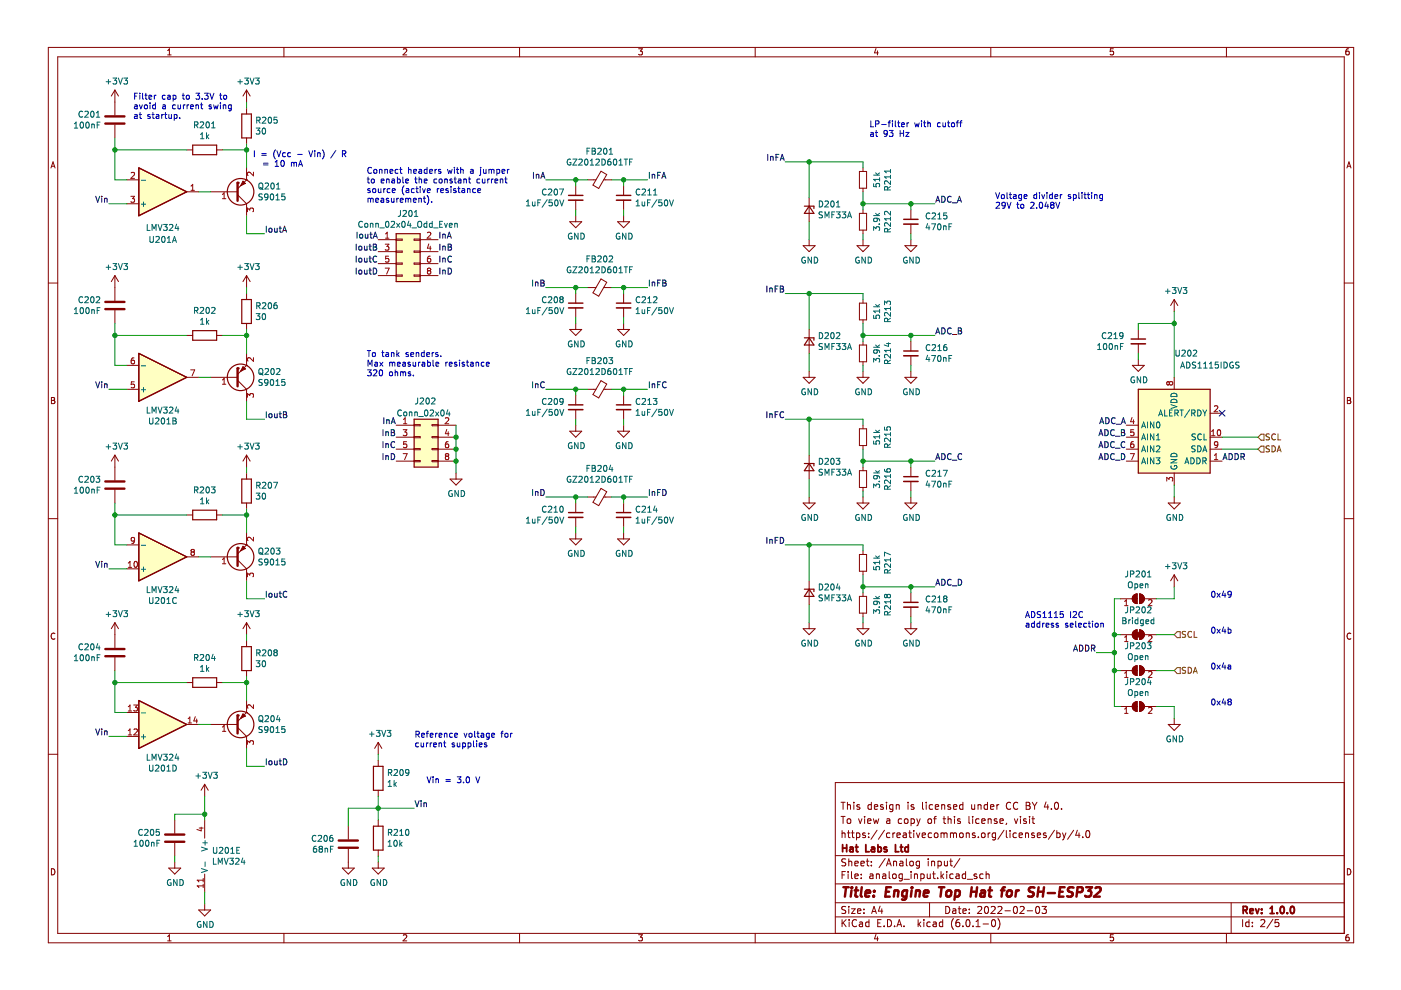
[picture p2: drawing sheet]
<svg xmlns="http://www.w3.org/2000/svg" width="297mm" height="210mm" viewBox="0 0 297 210" stroke-linecap="round" stroke-linejoin="round" font-family="sans-serif">
<path d="M.3 .1h296.8v209.8h-296.8z" fill-rule="evenodd" fill="#fff" stroke="#fff" stroke-width=".21"/>
<g fill="none" stroke="#840000" stroke-width=".21">
<path d="M10.2 10.1h276.8v189.8h-276.8zM12.2 12.1h272.8v185.8h-272.8zM35.5 11.6h.8M35.5 10.7l.4-.4v1.3M60.2 10.1v2M85.5 10.5l.5-.2 .2 .4-.8 .9h.8M110.2 10.1v2M135.4 10.3h.8l-.4 .5 .3 .2v.5l-.1 .1-.6-.1M160.1 10.1v2M185.7 10.3l-.3 .9h.8M186 10.8v.8M210.1 10.1v2"/>
<path d="M236.1 10.3h-.7v.7l.6-.1 .1 .6-.2 .1-.5-.1M260 10.1v2M285.9 10.3l-.3 .1-.2 .3-.1 .7 .3 .2 .4-.1-.1-.6-.3-.1-.3 .3M10.8 35.6l.4-1.3 .5 1.3M10.9 35.2h.7M122.1 39.4v2M124.6 38.1h1.8M127.4 36.3l1.2 .7-1.7 3-1.2-.8zM128 38.1h1.7M285.6 35.6l.4-1.3 .4 1.3M285.7 35.2h.6M80.2 50.8h3.8"/>
<path d="M80.2 53.4h3.8M80.2 55.9h3.8M80.2 58.4h3.8M84 50.7h1.3v.2h-1.3zM84 53.2h1.3v.3h-1.3zM84 55.8h1.3v.2h-1.3zM84 58.3h1.3v.3h-1.3zM87.8 58.3h1.3v.3h-1.3zM87.8 55.8h1.3v.2h-1.3zM87.8 53.2h1.3v.3h-1.3zM87.8 50.7h1.3v.2h-1.3zM89.1 50.8h3.8"/>
<path d="M89.1 53.4h3.8M89.1 55.9h3.8M89.1 58.4h3.8M120.8 47h2.5l-1.2 1.3zM122.1 42.4v2.1M122.1 45.7v1.3M127.4 59.1l1.2 .8-1.7 2.9-1.2-.7zM10.2 60h2M120.8 69.9h2.5l-1.2 1.2zM122.1 62.2v2.1M122.1 65.3v2M122.1 68.6v1.3"/>
<path d="M124.6 61h1.8M128 61h1.7M171.6 69.9v5M285 60h2M10.9 84.3h.4l.3 .2-.3 .4 .3 .1v.3l-.2 .3h-.5zM10.9 84.9h.4M84 90.2h3.8M84 92.7h3.8M84 95.2h3.8M84 97.8h3.8M87.8 90h1.3v.3h-1.3zM87.8 92.6h1.3v.2h-1.3z"/>
<path d="M87.8 95.1h1.3v.3h-1.3zM87.8 97.6h1.3v.3h-1.3zM91.6 97.6h1.3v.3h-1.3zM91.6 95.1h1.3v.3h-1.3zM91.6 92.6h1.3v.2h-1.3zM91.6 90h1.3v.3h-1.3zM92.9 90.2h3.8M92.9 92.7h3.8M92.9 95.2h3.8M92.9 97.8h3.8M122.1 83.8v2M122.1 86.9v2"/>
<path d="M124.6 82.5h1.8M127.4 80.7l1.2 .7-1.7 3-1.2-.7zM128 82.5h1.7M285.7 84.3h.4l.2 .2-.2 .4 .2 .1 .1 .3-.2 .3h-.5zM285.7 84.9h.4M10.2 110h2M247.7 106.7h2.5l-1.2 1.2zM249 105.4v1.3M285 110h2M11.6 134.4a.58 .58 0 0 0-.8 .5 .58 .58 0 0 0 .8 .5M24.4 132l-.8 1.3M24.4 132v5.4"/>
<path d="M24.4 139.4v2.8M24.4 132l.7 1.3M237.5 127h2.6M237.5 134.6h2.6M240.4 126.2l.7-.3v2.1a1.01 1.01 0 0 1-.9-.7 1.01 1.01 0 0 1 .2-1.1zM240.4 133.8l.7-.2v2a1.01 1.01 0 0 1-.9-.6 1.01 1.01 0 0 1 .2-1.2zM241.6 125.9a1.02 1.02 0 0 1 1 1.1 1.02 1.02 0 0 1-1 1zM241.6 133.6a1.02 1.02 0 0 1 1 1 1.02 1.02 0 0 1-1 1zM242.6 127h2.5M242.6 134.6h2.5M249 121.9v2.5M249 121.9l-.8 1.2"/>
<path d="M249 121.9l.7 1.2M286.4 134.4a.58 .58 0 0 0-.8 .5 .58 .58 0 0 0 .8 .5M10.2 159.9h2M80.2 157.4l-.8 1.3M80.2 157.4v2.5M80.2 157.4l.8 1.3M237.5 142.2h2.6M237.5 149.8h2.6M240.4 141.5l.7-.3v2a1.01 1.01 0 0 1-.9-.6 1.01 1.01 0 0 1 .2-1.1zM240.4 149.1l.7-.3v2a1.01 1.01 0 0 1-.9-.6 1.01 1.01 0 0 1 .2-1.1zM241.6 141.2a1.02 1.02 0 0 1 1 1 1.02 1.02 0 0 1-1 1zM241.6 148.8a1.02 1.02 0 0 1 1 1 1.02 1.02 0 0 1-1 1z"/>
<path d="M242.6 142.2h2.5M242.6 149.8h2.5M247.7 153.6h2.5l-1.2 1.3zM249 152.3v1.3M285 159.9h2M43.4 173.9v3.8M73.8 175.2v2.8M73.8 180v4.1M80.2 161.2v1.3M80.2 167.6v1.2M80.2 173.9v1.3M178.3 173.1h.9"/>
<path d="M178.3 170.1h.9M178.5 176.1v1.5M178.5 176.7l.2-.1 .4 .1 .1 .9M178.7 170.1v1.5M178.7 173.1v1.5M179.7 176.6h.5M179.7 170.7l.2-.1 .3 .1 .1 .9M179.7 173.7l.2-.1 .4 .1 .1 .6-.2 .2-.3 .1-.2-.1zM179.7 170.1v1.5M179.9 176.1v1.3l.3 .2M180.5 176.6h.6M180.7 176.1v1.3l.4 .2"/>
<path d="M181 170.1v.1M181 170.6v1M181.6 176.7l.4-.1 .3 .3-.1 .6h-.6M181.6 176.6v1.5M182 173.6l.4 1 .3-1M182.2 170.7l-.3-.1-.2 .2v.2l.5 .2v.3h-.5M183.3 173.1v.1M183.3 173.6v1M183.5 176.7l-.4-.1-.2 .2 .1 .2 .5 .2v.3h-.6M184 174.1l.7-.1-.1-.3-.4-.1-.2 .2v.7h.6M184.2 177.5v.1M184.2 176.7v.1"/>
<path d="M184.7 170.7l-.4-.1-.3 .3 .2 .6h.5M184.7 170.1v1.5M185.2 173.6l.3 1 .2-.7 .3 .7 .3-1M185.4 171.1l.7-.1-.1-.3-.4-.1-.2 .2 .1 .7h.5M186 176l-1.3 2M187.2 170.7l-.3-.1-.2 .2v.2l.5 .2v.3h-.5M187.5 176l-1.3 2M188 170.1v.1M188 170.6v1M188 173.7h.6l.1 .9M188.7 176.7l-.5-.1-.2 .3 .1 .6h.6M188.7 174h-.5l-.2 .2 .2 .4 .5-.1"/>
<path d="M189.3 170.7l-.4-.1-.3 .3 .1 .6h.6M189.3 170.6v1.2l-.3 .3-.3-.1M189.3 176.6v1M189.7 176.6l-.4 .3M190 170.7l.2-.1 .4 .1 .1 .9M190 170.6v1M190.2 177.1l.7-.1-.1-.3-.4-.1-.2 .2v.7h.6M191.2 173.7l-.5-.1-.2 .3 .1 .6h.6M191.5 176.7h.6l.1 .9M191.8 173.7l.2-.1 .4 .1 .1 .6-.1 .2-.4 .1-.2-.1zM192.2 177h-.5l-.3 .2 .3 .4 .5-.1M192.5 170.1v.1"/>
<path d="M192.5 170.6v1M192.7 176.6h.5M192.9 176.1v1.3l.3 .2M193.2 173.6v1.5M193.2 173.7l.4-.1 .3 .3-.2 .6h-.5M193.7 170.7l-.3-.1-.2 .2v.2l.5 .2v.3h-.5M193.7 176.1v.1M193.7 176.6v1M194.3 176.6l.4 1 .3-1M194.4 173.6l.3 1M194.7 174.6l-.3 .5M195.1 173.6l-.4 1"/>
<path d="M195.5 177.1l.7-.1v-.3l-.5-.1-.2 .2 .1 .7h.6M195.6 170.1v1.3l.2 .2M196.4 170.1v.1M196.4 170.6v1M196.8 173.7l.2-.1 .4 .1 .1 .6-.1 .2-.4 .1-.2-.1zM197.5 176.7l-.4-.1-.3 .3 .1 .6h.6M197.7 170.7l-.4-.1-.3 .3 .2 .6h.5M197.9 173.6h.6M198.2 176.7l.2-.1 .4 .1 .1 .6-.2 .2-.3 .1-.2-.1zM198.3 171.1l.7-.1-.1-.3-.4-.1-.2 .2 .1 .7h.5M198.5 173.1l-.3 .2v1.3M199.5 176.6v1"/>
<path d="M199.5 176.7l.4-.1 .3 .2M199.7 170.7l.2-.1 .3 .1 .1 .9M199.7 170.6v1M199.9 173.6h.6M200.2 176.8l.2-.2 .3 .1 .1 .9M200.2 173.1v1.3l.3 .2M200.2 176.8v.8M201 173.7l.2-.1 .4 .1 .1 .9M201 173.1v1.5M201.5 176.7l.4-.1 .3 .2M201.5 170.7l-.3-.1-.3 .2 .1 .2 .5 .2v.3h-.6M201.5 176.6v1"/>
<path d="M202.2 176.8l.2-.2 .3 .1 .1 .9M202.2 171.1l.7-.1-.1-.3-.4-.1-.2 .2v.7h.6M202.2 176.8v.8M202.4 173.1v.1M202.4 173.6v1M203.5 176.7l.2-.1 .5 .1v.6l-.1 .2-.4 .1-.2-.1zM203.6 173.7l-.4-.1-.2 .2 .1 .2 .5 .2v.3h-.6M204.2 170.1v1.5M204.2 170.7l-.5-.1-.3 .3 .2 .6h.6M204.9 176.6v1M204.9 176.7l.2-.1 .3 .1 .1 .9M205.4 173.1v1.3l.3 .2"/>
<path d="M206 170.6l.1 .9 .3 .1 .3-.1M206.2 173.1v.1M206.2 173.6v1M206.7 170.6v1M206.7 176.7l-.3-.1-.2 .2v.2l.5 .2v.3h-.5M207.4 170.6v1M207.4 170.7l.2-.1 .3 .1 .1 .9M207.4 177.5v.1M207.6 173.7l-.4-.1-.3 .3 .1 .6h.6M208.1 174.1l.8-.1-.1-.3-.4-.1-.3 .2 .1 .7h.6M208.1 176.7l.3-.1 .4 .1 .1 .6-.2 .2-.3 .1-.3-.1zM209.4 170.7l-.5-.1-.3 .3 .2 .6h.6"/>
<path d="M209.4 170.1v1.5M209.5 173.7l.2-.1 .4 .1v.9M209.5 173.6v1M209.5 176.6v1M209.9 176.6l-.4 .3M210 171.1l.7-.1-.1-.3-.4-.1-.2 .2 .1 .7h.5M211.1 176.6v1.2l-.3 .3-.4-.1M211.1 176.7l-.5-.1-.2 .3 .1 .6h.6M211.4 173.7l-.4-.1-.2 .2 .1 .2 .5 .2v.3h-.6M211.4 170.6v1M211.8 170.6l-.4 .3M212 174.1l.7-.1-.1-.3-.4-.1-.2 .2 .1 .7h.5"/>
<path d="M212.9 176l-1.3 2M213.4 176.1v1.3l.2 .2M213.4 174.5l-.1 .3M214.1 176.1v.1M214.1 176.6v1M214.3 170.2a.71 .71 0 0 0-1 .5 .71 .71 0 0 0 .7 .9l.3-.1M215.1 173.6l.3 1 .4-1M215.5 176.7l-.4-.1-.3 .3 .1 .6h.6M215.8 170.2a.71 .71 0 0 0-1 .5 .71 .71 0 0 0 .7 .9l.3-.1M216.1 177.1l.7-.1-.1-.3-.4-.1-.2 .2v.7h.6M216.4 173.1v.1M216.4 173.6v1"/>
<path d="M217.4 176.7l.2-.1 .4 .1 .1 .9M217.4 176.6v1M217.6 173.7l-.4-.1-.2 .2 .1 .2 .5 .2v.3h-.6M217.6 170.1h.5l.3 .3-.3 .4 .3 .2v.3l-.3 .3h-.5zM217.6 170.8h.5M218.3 173.1v.1M218.3 173.6v1M218.8 173.6h.6M218.9 170.1l.5 .8M219 173.1v1.3l.4 .2M219.3 176.7l-.4-.1-.2 .2 .1 .2 .5 .2v.3h-.6M219.4 170.9v.7"/>
<path d="M219.9 170.1l-.5 .8M219.9 177.1l.7-.1v-.3l-.5-.1-.2 .2 .1 .7h.6M221.8 176.7l-.4-.1-.2 .2 .1 .2 .5 .2v.3h-.6M221.8 170l-.4 1.1h1M222.1 170.6v1M222.9 171.5v.1M223.6 176l-1.3 2M223.7 170.2l.2-.1a.8 .8 0 0 1 .5 .8 .8 .8 0 0 1-.5 .7l-.3-.6zM224.1 176.7l.4-.1 .3 .3-.2 .6h-.5M224.1 176.1v1.5M225.1 171.5v.1M225.3 176.6l.3 1"/>
<path d="M225.6 177.6l-.3 .5M226 176.6l-.4 1M227.6 176l-1.3 2M228.4 176l-.3 1.1h.9M228.8 176.6v1M229.6 177.5v.1M230.3 176.2l.3-.1a.8 .8 0 0 1 .5 .7 .8 .8 0 0 1-.5 .8l-.4-.6zM285 165.9h-107.9v32M10.9 184.2a.66 .66 0 0 1 .8 .6 .66 .66 0 0 1-.8 .7zM35.5 198.6l.4-.4v1.3M35.5 199.5h.8M42.1 192.9h2.6l-1.3 1.3z"/>
<path d="M43.4 185.3v3.8M43.4 191.7v1.2M60.2 197.9v2M72.6 184.1h2.5l-1.3 1.2zM78.9 184.1h2.6l-1.3 1.2zM80.2 180.2v1.3M80.2 182.8v1.3M85.5 198.3l.5-.1 .2 .4-.8 .9h.8M110.2 197.9v2M135.4 198.2h.8l-.4 .5 .3 .1v.6l-.1 .1-.6-.1M160.1 197.9v2M177.1 194.4h107.9"/>
<path d="M177.1 191.4h107.9M177.1 187.4h107.9M177.1 181.4h107.9M178.5 185.5h.5M178.5 195v1.5M178.7 195.6l.7 .9M179.2 184.8h-.7v1.5M179.3 192.3l-.6-.1-.2 .1v.5l.7 .2 .1 .4-.3 .3-.5-.1M179.3 182.2l-.6-.1-.2 .1v.5l.7 .2 .1 .4-.3 .3-.5-.1M179.4 195l-.9 .8M179.8 184.8v.1M179.8 185.3v1"/>
<path d="M180 182.1v1.5M180 192.2v.1M180 192.7v1M180 182.7l.2-.1 .3 .1 .1 .9M180 195v.1M180 195.5v1M180.5 192.7h.8l-.8 1h.8M180.5 184.8v1.3l.2 .2M181.2 185.8l.8-.2-.1-.2-.4-.1-.3 .2 .1 .7h.6M181.2 183.1l.8-.2-.1-.2-.4-.1-.3 .2 .1 .7h.6M181.6 195.1a.71 .71 0 0 0-1 .5 .71 .71 0 0 0 .7 .9l.3-.2M181.8 193.2l.7-.2v-.2l-.5-.1-.2 .2 .1 .7h.6"/>
<path d="M182.2 195.6h.6l.1 .9M182.5 183.1l.7-.2v-.2l-.5-.1-.2 .2 .1 .7h.6M182.6 186.1v.2M182.6 185.4v.1M182.9 195.8l-.5 .1-.2 .2 .2 .4 .5-.1M183.2 193.5v.2M183.2 192.8v.1M183.7 182.6h.5M183.9 182.1v1.3l.3 .2M184.2 195.6l-.4-.1-.3 .3 .2 .6h.5M184.2 195v1.5M184.5 185.4h.5l.1 .9"/>
<path d="M184.7 183.4v.2M184.7 182.7v.1M184.8 193.7l.5-1.5 .5 1.5M185 193.3h.7M185.1 185.6l-.5 .1-.2 .2 .2 .4 .5-.1M185.7 198.1l-.3 1h.8M185.8 185.4l.2-.1 .4 .1 .1 .9M185.8 185.3v1M186 198.6v.9M186.1 195.7h.5M186.6 192.1l-.4 1.1h1M186.8 195h-.7v1.5h.7"/>
<path d="M187 192.7v1M187.2 185.4h.5l.1 .9M187.5 196.3v.2M187.7 182l-1.3 1.9M187.8 185.6l-.5 .1-.2 .2 .2 .4 .5-.1M188 183.6l.5-1.5 .5 1.5M188.1 183.2h.7M188.2 195a.76 .76 0 0 1 .8 .7 .76 .76 0 0 1-.8 .8zM188.5 184.8v1.3l.2 .2M189.3 185.4l.2-.1 .5 .1v.6l-.1 .2-.4 .1-.2-.2zM189.5 182.7l.2-.1 .3 .1 .1 .9M189.5 182.6v1"/>
<path d="M189.7 196.3v.2M190.2 196.5l.5-1.5 .5 1.5M190.3 196.1h.7M190.8 182.7h.6v.9M191.3 185.4l-.4-.1-.3 .3 .1 .6h.6M191.3 185.3v1.2l-.3 .3-.3-.1M191.4 182.9l-.4 .1-.3 .2 .3 .4 .4-.1M191.7 196.3v.2M191.7 186.4h1.1M192.2 182.1v1.3l.2 .2M192.9 182.7l.3-.1 .4 .1 .1 .6-.2 .2-.3 .1-.3-.2zM193.2 184.8v.1"/>
<path d="M193.2 185.3v1M193.9 185.4l.2-.1 .3 .1 .1 .9M193.9 185.3v1M194.7 195v1.5M194.8 195.9l.4 .6M194.9 182.7l-.4-.1-.3 .3 .2 .6h.5M194.9 182.6v1.2l-.2 .3-.4-.1M195.2 195.5l-.5 .6M195.2 185.4l.5-.1 .2 .3-.1 .6h-.6M195.2 185.3v1.5M195.9 195v.1M195.9 195.5v1"/>
<path d="M196.6 185.3l.1 .9 .3 .1 .2-.2M196.8 182.1v.1M196.8 182.6v1M197.1 191.4v3M197.2 195.6l-.4-.1-.3 .3 .2 .6h.5M197.2 185.3v1M197.5 182.7l.2-.1 .4 .1 .1 .9M197.5 182.6v1M197.7 185.3h.6M197.9 195.6h.5l.1 .9M197.9 184.8v1.3l.4 .2M198.5 195.8l-.5 .1-.2 .2 .2 .4 .5-.1"/>
<path d="M198.8 186.1v.2M198.9 182.7l.4-.1 .3 .3-.2 .6h-.5M198.9 182.6v1.5M199.5 184.8v1.5M199.7 185.7l.4 .6M199.9 195.6l-.5-.1-.2 .3 .1 .6h.6M199.9 195v1.5M200.1 185.3l-.6 .6M200.2 182.6l.1 .9 .4 .1 .2-.2M200.5 192.2a.76 .76 0 0 1 .9 .7 .76 .76 0 0 1-.9 .8zM200.7 184.8v.1M200.7 185.3v1"/>
<path d="M200.9 182.6v1M201.4 182.6h.5M201.6 182.1v1.3l.3 .2M202 192.8h.6l.1 .9M202.1 185.4l-.4-.1-.3 .3 .1 .6h.6M202.2 194.8a1.72 1.72 0 0 0 0 2.2M202.7 193l-.5 .1-.3 .2 .3 .4 .5-.1M202.7 185.4h.6l.1 .9M203.2 192.7h.5M203.4 192.2v1.3l.3 .2M203.4 185.6l-.5 .1-.2 .2 .2 .4 .5-.1M203.4 195l-.5 .1a1.01 1.01 0 0 0 0 1.4l.5-.2 .1-.5-.3-.2h-.4l-.1 .2"/>
<path d="M203.5 182l-1.3 1.9M204.2 193.2l.7-.2-.1-.2-.4-.1-.2 .2v.7h.6M204.2 196.3v.2M204.7 185.4l-.4-.1-.3 .3 .2 .6h.5M204.7 184.8v1.5M204.9 195.1l.3-.1a.8 .8 0 0 1 .5 .7 .8 .8 0 0 1-.5 .8l-.4-.6zM205.1 186.4h1.1M205.5 193.5v.2M205.5 192.8v.1M206.3 196.3v.2M206.9 196.5h.9M206.9 195.4l.5-.4v1.5"/>
<path d="M207.1 185.4l-.4-.1-.2 .2 .1 .2 .5 .2v.3h-.6M207.3 192.3l.6-.1 .2 .4-.9 1.1h.9M208.4 195.9h1.2M208.4 185.4l-.4-.1-.3 .3 .2 .6h.5M208.9 192.3l.2-.1a.8 .8 0 0 1 .5 .7 .8 .8 0 0 1-.5 .8l-.4-.6zM209.1 185.4l.2-.1 .3 .1 .1 .9M209.1 184.8v1.5M210.1 197.9v2M210.1 192.3l.6-.1 .3 .4-.9 1.1h.9M210.4 195.1l.2-.1a.8 .8 0 0 1 .5 .7 .8 .8 0 0 1-.5 .8l-.4-.6zM211.6 192.3l.5-.1 .3 .4-.9 1.1h.9M211.6 194.8a1.72 1.72 0 0 1 0 2.2"/>
<path d="M213.1 193.1h1.1M215 192.3l.2-.1a.8 .8 0 0 1 .5 .7 .8 .8 0 0 1-.5 .8l-.3-.6zM216.3 192.3l.6-.1 .2 .4-.9 1.1h.9M217.8 193.1h1.1M219.7 192.3l.2-.1a.8 .8 0 0 1 .5 .7 .8 .8 0 0 1-.5 .8l-.3-.6zM220.9 192.2h1l-.5 .6 .4 .1v.6l-.2 .2-.7-.2M236.1 198.2h-.7v.6l.6-.1 .1 .7-.2 .1-.5-.1M260 197.9v2M261 191.4v6.5M263.5 195v1.5M264.8 195.6l-.4-.1-.3 .3 .1 .6h.6M264.8 195v1.5"/>
<path d="M265.5 196.3v.2M265.5 195.6v.1M267.3 195.1l.6-.1 .3 .4-1 1.1h1M269.9 194.9l-1.3 1.9M271.1 195h-.7l-.1 .7 .2-.1h.5l.2 .2-.1 .5-.2 .2-.6-.2M285.7 184.2a.66 .66 0 0 1 .7 .6 .66 .66 0 0 1-.7 .7zM285.9 198.2h-.3l-.2 .3-.1 .7 .3 .3 .4-.1-.1-.7h-.3l-.3 .2"/>
</g>
<g fill="none" stroke="#840000" stroke-width=".39">
<path d="M178.7 179.1v1.5M178.7 179.8h.8M179.5 179.1v1.5M180.2 179.7h.6l.1 .9M180.9 180h-.5l-.3 .2 .3 .4 .5-.1M181.4 179.6h.5M181.6 179.1v1.3l.3 .2M183.6 179.1v1.5h.7M184.8 179.7h.6v.9M185.4 180h-.5l-.2 .2 .2 .4 .5-.1M186.1 179.7l.5-.1 .3 .3-.2 .6h-.6M186.1 179.1v1.5"/>
<path d="M188 179.7l-.4-.1-.2 .2 .1 .2 .5 .2v.3h-.6M189.9 179.1v1.5h.7M190.9 179.6h.5M191.1 179.1v1.3l.3 .2M192.6 179.7l-.5-.1-.2 .3 .1 .6h.6M192.6 179.1v1.5M263.6 193l.7-.1 .1-.2v-.4l-.8-.1v1.5M263.9 193l.5 .7M265 193.2l.7-.2-.1-.2-.4-.1-.2 .2 .1 .7h.5M266.2 192.7l.4 1 .3-1M267.5 193.5v.2M267.5 192.8v.1"/>
<path d="M269.3 193.7h.8M269.3 192.6l.4-.4v1.5M270.8 193.5v.2M271.6 192.3l.2-.1a.8 .8 0 0 1 .5 .7 .8 .8 0 0 1-.5 .8l-.4-.6zM272.9 193.5v.2M273.7 192.3l.2-.1a.8 .8 0 0 1 .5 .7 .8 .8 0 0 1-.5 .8l-.3-.6z"/>
</g>
<g fill="none" stroke="#840000" stroke-width=".52">
<path d="M178.8 188.1h1.2M179.4 188.1l-.3 2M180.5 188.8l-.1 1.3M180.6 188.1v.2M181.2 188.8h.8M181.6 188.1l-.2 1.7v.2l.4 .1M182.7 188.1l-.2 1.7 .2 .3M183.5 189.4l1-.1-.1-.4-.5-.1-.4 .3v.9h.8M185.2 189.9v.2M185.4 188.9v.2M187.8 189.1h.7M188.9 188.1h-1l-.2 2h.9"/>
<path d="M189.6 189l.4-.2 .4 .1v1.2M189.7 188.8l-.2 1.3M192.3 188.9a.66 .66 0 0 0-1 .3v.5l.1 .3h.8M192.3 188.8l-.2 1.6-.4 .4-.5-.1M193.3 188.8l-.2 1.3M193.4 188.1l-.1 .2M194.2 189l.3-.2 .5 .1-.1 1.2M194.2 188.8l-.1 1.3M195.9 189.4l.9-.1v-.4h-.8l-.2 .9 .3 .3 .6-.1M199.1 188.1h1.1M199.7 188.1l-.3 2M200.8 189l.1-.1a.5 .5 0 0 1 .8 .3l-.1 .5-.2 .3a.5 .5 0 0 1-.8-.3z"/>
<path d="M202.6 188.9h.8l.1 .3-.1 .5a.66 .66 0 0 1-.9 .3M202.6 188.8l-.2 2M205.9 189.1h1.1M206 188.1l-.2 2M207.2 188.1l-.3 2M208 188.9h.8l-.1 1.2M208.8 189.3h-.6a.4 .4 0 0 0-.4 .4 .4 .4 0 0 0 .3 .4l.6-.1M209.6 188.8h.7M209.9 188.1l-.2 1.7 .1 .2 .4 .1M212.2 188.8h.8M213.1 188.1l-.4 .1-.1 .2-.3 1.7M213.6 189l.1-.1a.5 .5 0 0 1 .9 .3l-.1 .5-.2 .3a.5 .5 0 0 1-.9-.3z"/>
<path d="M215.5 188.8l-.2 1.3M216 188.8l-.4 .1-.2 .3M219.3 188.2a.85 .85 0 0 0-1 .1l-.1 .6 .9 .4-.1 .6a.85 .85 0 0 1-1 .1M220.1 189.1h1.1M220.2 188.1l-.2 2M221.3 188.1l-.2 2M222.1 189.3h1.6M224.7 189.1h.6M225.7 188.1h-.9l-.3 2h1M227.6 188.2a.85 .85 0 0 0-1 .1l-.1 .6 .9 .4-.1 .6a.85 .85 0 0 1-1.1 .1M228.4 189.2h.7l.3-.2a.51 .51 0 0 0-.2-.9h-.7l-.3 2M230.3 188.1h1.2l-.7 .8 .5 .2-.1 .8-.3 .2h-.6l-.2-.2"/>
<path d="M232.3 188.3l.3-.2h.4l.3 .2 .1 .4-.2 .3-1.3 1.1h1.3"/>
</g>
<path d="M84 49.6h5.1v10.1h-5.1zM170.5 71.6h2.1v.5M171.6 71.6l1 1.6h-2.1zM87.8 88.9h5.1v10.1h-5.1zM79.2 162.5h2v5.1h-2zM79.2 175.2h2v5h-2z" fill="none" stroke="#840000" stroke-width=".25"/>
<g fill="none" stroke="#006464" stroke-width=".21">
<path d="M121 33.8a.58 .58 0 0 0-.8 .6 .58 .58 0 0 0 .8 .5v-.4h-.2M121.5 33.7h.8l-.8 1.3h.8M122.7 33.9l.5-.2 .3 .4-.8 .9h.8M124.1 33.9l.1-.2a.68 .68 0 0 1 .5 .7 .68 .68 0 0 1-.5 .6l-.3-.5zM124.5 32h.4M125.1 31.4h-.6v1.3M125.1 34.1l.4-.4v1.3M125.1 35h.8M125.5 32h.5M125.5 31.4h.5l.2 .3-.2 .3 .2 .1 .1 .3-.3 .3h-.5zM126.4 33.9l.4-.2 .3 .4-.8 .9h.8M126.7 31.5l.5-.1 .3 .4-.8 .9h.8"/>
<path d="M127.6 33.7a.64 .64 0 0 1 .8 .7 .64 .64 0 0 1-.8 .6zM128.1 31.5l.2-.1a.68 .68 0 0 1 .4 .7 .68 .68 0 0 1-.4 .6l-.3-.5zM129.2 32.7h.7M129.2 31.8l.3-.4v1.3M129.4 33.7l-.3 .1-.2 .2-.1 .8 .3 .2 .4-.1-.1-.6-.3-.1-.3 .3M130.2 33.9l.1-.2a.68 .68 0 0 1 .5 .7 .68 .68 0 0 1-.5 .6l-.3-.5zM131.3 35h.7M131.3 34.1l.3-.4v1.3M132.3 33.7h.8M132.7 33.7v1.3M133.5 34.3h.4M134.1 33.7h-.6v1.3"/>
<path d="M76.8 47a.56 .56 0 0 0-.8 .6 .56 .56 0 0 0 .8 .5M77.4 47.5l.2-.2 .3 .2v.6h-.5zM78.5 47.5l.5-.1 .1 .8M78.5 47.3v.9M79.7 47.5l.5-.1v.8M79.7 47.3v.9M80.5 48.3h1M81.9 47l.1-.1a.68 .68 0 0 1 .5 .7 .68 .68 0 0 1-.5 .6l-.3-.5zM82.9 47l.5-.1 .3 .4-.8 .9h.8M84.1 47.3l.7 .9M84.8 47.3l-.7 .9M84.9 44.6l-.1 1.1-.4 .2"/>
<path d="M85.3 47l.2-.1a.68 .68 0 0 1 .4 .7 .68 .68 0 0 1-.4 .6l-.3-.5zM85.4 44.7l.5-.1 .3 .4-.8 .9h.8M86.7 46.9l-.3 .9h.8M86.8 44.7l.2-.1a.68 .68 0 0 1 .4 .7 .68 .68 0 0 1-.4 .6l-.3-.5zM87 47.3v.9M87.4 48.3h.9M87.9 45.9h.7M87.9 45l.3-.4v1.3M88.6 47.1l.3-.2a.43 .43 0 0 1 .5 .4v.5a.42 .42 0 0 1-.4 .4 .42 .42 0 0 1-.4-.4zM90.5 47.4l-.4-.1-.2 .3 .1 .5h.5M90.5 46.9v1.3M91.6 47.4l-.3-.1-.3 .3 .2 .5h.4"/>
<path d="M91.6 46.9v1.3M91.9 48.3h1M93.2 47.5h.4M93.8 46.9h-.6v1.3h.6M94.2 47.3l.3 .9 .3-.9M95.3 47.8l.6-.1-.1-.3-.4-.1-.1 .2v.6h.5M96.4 47.5l.5-.1 .1 .8M96.4 47.3v.9M111.6 42.7l.4-.3v1.3M111.6 43.7h.7M112.9 42.8v.8l.5-.1M113.4 42.8v.9"/>
<path d="M114 43h.5M114.6 42.4h-.6v1.3M115.8 40.2a.56 .56 0 0 0-.8 .5 .56 .56 0 0 0 .8 .5M116 42.3l-1.1 1.7M116.3 40.2l.5-.1 .2 .3-.8 .9h.8M117.1 42.4h-.7v.6l.6-.1 .1 .6-.2 .2-.5-.2M117.6 40.2l.2-.1a.68 .68 0 0 1 .4 .6 .68 .68 0 0 1-.4 .6l-.3-.4zM117.7 42.5l.2-.1a.68 .68 0 0 1 .4 .6 .68 .68 0 0 1-.4 .7l-.3-.5zM118.6 40.1h.9l-.6 1.2M118.7 42.4l.4 1.3 .4-1.3M121 56.6a.58 .58 0 0 0-.8 .6 .58 .58 0 0 0 .8 .5v-.4h-.2M121.2 49.5a.58 .58 0 0 0-.7 .6 .58 .58 0 0 0 .8 .5v-.4h-.3"/>
<path d="M121.5 56.6h.8l-.8 1.2h.8M122.6 49.4v1.3l-.8-1.3v1.3M122.7 56.7l.5-.1 .3 .3-.8 .9h.8M123.2 49.4a.64 .64 0 0 1 .7 .7 .64 .64 0 0 1-.7 .6zM124.1 56.7l.1-.1a.68 .68 0 0 1 .5 .6 .68 .68 0 0 1-.5 .6l-.3-.4zM124.5 54.9h.4M125.1 54.3h-.6v1.2M125.1 56.9l.4-.3v1.2M125.1 57.8h.8M125.5 54.3h.5l.2 .2-.2 .4 .2 .1 .1 .3-.3 .2h-.5zM125.5 54.9h.5M126.4 56.7l.4-.1 .3 .3-.8 .9h.8"/>
<path d="M126.7 54.4l.5-.1 .3 .3-.8 .9h.8M127.6 56.6a.64 .64 0 0 1 .8 .6 .64 .64 0 0 1-.8 .6zM128.1 54.4l.2-.1a.68 .68 0 0 1 .4 .6 .68 .68 0 0 1-.4 .6l-.3-.5zM129.2 54.4l.4-.1 .3 .3-.8 .9h.8M129.4 56.6h-.3l-.2 .3-.1 .7 .3 .2 .4-.1-.1-.6h-.3l-.3 .2M130.2 56.7l.1-.1a.68 .68 0 0 1 .5 .6 .68 .68 0 0 1-.5 .6l-.3-.4zM131.3 56.9l.3-.3v1.2M131.3 57.8h.7M132.3 56.6h.8M132.7 56.6v1.2M133.5 57.2h.4M134.1 56.6h-.6v1.2"/>
<path d="M111.6 65.6l.4-.4v1.3M111.6 66.5h.7M112.9 65.6v.8h.5M113.4 65.6v.9M114 65.8h.5M114.6 65.2h-.6v1.3M115.8 63a.56 .56 0 0 0-.8 .5 .56 .56 0 0 0 .8 .6M116 65.2l-1.1 1.6M116.3 63l.5-.1 .2 .4-.8 .9h.8M117.1 65.2h-.7v.6h.6l.1 .6-.2 .1-.5-.1M117.6 63l.2-.1a.68 .68 0 0 1 .4 .6 .68 .68 0 0 1-.4 .7l-.3-.5zM117.7 65.3l.2-.1a.68 .68 0 0 1 .4 .7 .68 .68 0 0 1-.4 .6l-.3-.5z"/>
<path d="M118.7 65.2l.4 1.3 .4-1.3M118.9 63.5l-.2-.3 .2-.3h.3l.2 .3-.2 .3M118.9 63.5l-.2 .2v.2l.2 .3h.3l.2-.3-.1-.3-.1-.1M118.9 63.5h.3M121 78.2a.58 .58 0 0 0-.8 .6 .58 .58 0 0 0 .8 .5v-.4h-.2M121.2 72.3a.58 .58 0 0 0-.7 .6 .58 .58 0 0 0 .8 .5v-.4h-.3M121.5 78.1h.8l-.8 1.3h.8M122.6 72.3v1.2l-.8-1.2v1.2M122.7 78.3l.5-.2 .3 .4-.8 .9h.8M123.2 72.3a.64 .64 0 0 1 .7 .6 .64 .64 0 0 1-.7 .6zM124.1 78.2l.1-.1a.68 .68 0 0 1 .5 .7 .68 .68 0 0 1-.5 .6 .84 .84 0 0 1-.1-1.2zM124.5 76.4h.4"/>
<path d="M125.1 75.8h-.6v1.3M125.1 78.5l.4-.4v1.3M125.1 79.4h.8M125.5 75.8h.5l.2 .3-.2 .3 .2 .2 .1 .3-.3 .2h-.5zM125.5 76.4h.5M126.4 78.3l.4-.2 .3 .4-.8 .9h.8M126.7 76l.5-.2 .3 .4-.8 .9h.8M127.6 78.1a.64 .64 0 0 1 .8 .7 .64 .64 0 0 1-.8 .6zM128.1 76l.2-.2a.68 .68 0 0 1 .4 .7 .68 .68 0 0 1-.4 .6l-.3-.5zM129.1 75.8h.8l-.4 .5 .3 .1v.6l-.2 .1-.5-.1M129.4 78.1l-.3 .1-.2 .2-.1 .8 .3 .2 .4-.1-.1-.6-.3-.1-.3 .3M130.2 78.3l.1-.2a.68 .68 0 0 1 .5 .7 .68 .68 0 0 1-.5 .6l-.3-.5z"/>
<path d="M131.3 78.5l.3-.4v1.3M131.3 79.4h.7M132.3 78.1h.8M132.7 78.1v1.3M133.5 78.7h.4M134.1 78.1h-.6v1.3M173.7 70.5a.64 .64 0 0 1 .7 .7 .64 .64 0 0 1-.7 .6zM174.4 72.9l-.7 .1v.3l.6 .3 .1 .3-.3 .2-.4-.1M174.9 74.1v-1.3l.4 .9 .5-.9v1.3M174.9 70.6l.5-.1 .2 .4-.7 .9h.7M176.2 70.6l.2-.1a.68 .68 0 0 1 .5 .7 .68 .68 0 0 1-.5 .6l-.3-.5zM176.4 73.4h.4"/>
<path d="M177 72.8h-.6v1.3M177.3 72.8h.8l-.4 .5 .4 .1v.6l-.2 .1-.6-.1M177.3 70.6l.5-.1 .3 .4-.8 .9h.8M178.5 72.8h.8l-.4 .5 .4 .1v.6l-.2 .1-.6-.1M179.7 74.1l.4-1.3 .4 1.3M179.8 73.7h.6M85.1 87a.56 .56 0 0 0-.8 .6 .56 .56 0 0 0 .8 .5M85.7 87.4l.3-.1 .3 .3v.3l-.3 .3-.4-.3zM86.8 87.5l.5-.1v.8M86.8 87.3v.9M87.9 87.5l.5-.1 .1 .8M87.9 87.3v.9"/>
<path d="M88.5 84.4v1.1l-.4 .2M88.8 88.3h1M89.1 84.5l.5-.1 .2 .3-.8 1h.8M90.1 87l.2-.1a.68 .68 0 0 1 .4 .7 .68 .68 0 0 1-.4 .6l-.3-.5zM90.5 84.4h.1a.68 .68 0 0 1 .4 .6 .68 .68 0 0 1-.4 .7 .84 .84 0 0 1-.1-1.3zM91.2 87l.5-.1 .2 .4-.8 .9h.8M91.5 84.5l.5-.1 .2 .3-.8 1h.8M92.4 87.3l.6 .9M93 87.3l-.6 .9M93.6 87l.1-.1a.68 .68 0 0 1 .5 .7 .68 .68 0 0 1-.5 .6l-.3-.5zM95 86.9l-.3 .9h.7M95.3 87.3v.9"/>
<path d="M111.6 88.1h.7M111.6 87.2l.4-.4v1.3M112.9 87.2v.8l.5-.1M113.4 87.2v.9M114 87.4h.5M114.6 86.8h-.6v1.3M115.8 84.6a.56 .56 0 0 0-.8 .5 .56 .56 0 0 0 .8 .5M116 86.7l-1.1 1.7M116.3 84.6l.5-.1 .2 .3-.8 1h.8M117.1 86.8h-.7v.6l.6-.1 .1 .6-.2 .2-.5-.2M117.6 84.6l.2-.1a.68 .68 0 0 1 .4 .6 .68 .68 0 0 1-.4 .7l-.3-.5zM117.7 86.9l.2-.1a.68 .68 0 0 1 .4 .6 .68 .68 0 0 1-.4 .7l-.3-.5z"/>
<path d="M118.7 86.8l.4 1.3 .4-1.3M119.4 85l-.2 .3-.4-.1-.1-.6 .5-.1 .2 .2-.1 .8-.1 .2-.4 .1M247.6 119.6v1M248.1 109.1a.58 .58 0 0 0-.7 .6 .58 .58 0 0 0 .8 .5v-.4h-.3M248.6 119.3h.7l-.4 .5 .4 .1v.6l-.2 .1-.5-.1M249.4 109.1v1.2l-.7-1.2v1.2M249.7 119.3l.4 1.3 .4-1.3M250 109.1a.64 .64 0 0 1 .8 .6 .64 .64 0 0 1-.8 .6zM250.8 119.3h.8l-.4 .5 .4 .1v.6l-.2 .1-.6-.1M15.8 139.2l.3-.4v1.3M17.1 138.9l.2-.1a.68 .68 0 0 1 .4 .7 .68 .68 0 0 1-.4 .6l-.3-.5zM17.5 136.6a.56 .56 0 0 0-.8 .5 .56 .56 0 0 0 .8 .6"/>
<path d="M18 136.6l.5-.1 .2 .4-.8 .9h.8M18.4 138.9l.1-.1a.68 .68 0 0 1 .4 .7 .68 .68 0 0 1-.4 .6 .84 .84 0 0 1-.1-1.2zM19.3 136.6l.2-.1a.68 .68 0 0 1 .5 .6 .68 .68 0 0 1-.5 .7l-.3-.5zM19.5 139.4l.4-.1 .1 .8M19.5 139.2v.9M20.6 139.4h.4M20.7 136.5l-.3 .9h.8M21 136.9v.9M21.2 138.8h-.6v1.3M22.5 130.3h1M23 129.8v1M24 129.5h.7l-.4 .5 .4 .1v.5l-.2 .2-.5-.2"/>
<path d="M25.1 129.5l.4 1.3 .4-1.3M26.3 129.5h.7l-.4 .5 .4 .1v.5l-.2 .2-.5-.2M238 131h.5l.2 .2-.2 .4 .2 .1 .1 .3-.3 .2h-.5zM238 131.6h.5M239.1 121.1l-.1 1-.4 .2M239.1 128.7l-.1 1.1-.4 .1M239.1 136.3l-.1 1.1-.4 .2M239.3 138.8l.2-.2a.43 .43 0 0 1 .6 .4v.4a.42 .42 0 0 1-.4 .5 .42 .42 0 0 1-.5-.5zM239.3 123.5l.2-.1a.43 .43 0 0 1 .6 .4v.4a.42 .42 0 0 1-.4 .5 .42 .42 0 0 1-.5-.5zM239.3 131.4v.8M239.7 121.7h.6v-.5l-.6-.1v1.2M239.7 129.3h.6v-.5l-.6-.1v1.2"/>
<path d="M239.7 136.9h.6v-.5l-.6-.1v1.3M239.7 131.4l-.4 .2M240.1 131v.1M240.1 131.4v.8M240.6 139.1l.4-.1 .2 .3-.1 .5h-.5M240.6 123.8v1.3M240.6 139v1.3M240.6 123.8h.4l.2 .2-.1 .6h-.5M240.9 136.4l.5-.1 .2 .3-.8 1h.8M240.9 121.2l.5-.1 .2 .3-.8 .9h.8M240.9 128.8l.5-.1 .2 .3-.8 .9h.8M241.3 131.5l-.4-.1-.3 .2 .2 .6h.5"/>
<path d="M241.3 131v1.2M241.7 139.4l.6-.1-.1-.2-.3-.1-.2 .2 .1 .6h.4M241.7 124.2l.6-.1-.1-.3h-.3l-.2 .2 .1 .6h.4M242.2 136.4l.2-.1a.68 .68 0 0 1 .4 .6 .68 .68 0 0 1-.4 .7l-.3-.5zM242.2 121.2l.2-.1a.68 .68 0 0 1 .4 .6 .68 .68 0 0 1-.4 .6l-.3-.5zM242.2 128.8l.2-.1a.68 .68 0 0 1 .4 .6 .68 .68 0 0 1-.4 .6l-.3-.4zM242.4 131.4v1l-.2 .3-.3-.1M242.4 131.5l-.4-.1-.2 .2 .1 .6h.5M242.9 139.1h.4l.1 .8M242.9 123.8v.8M242.9 139v.9M242.9 123.9l.4-.1 .1 .8"/>
<path d="M242.9 131.8l.6-.1v-.2l-.4-.1-.2 .2 .1 .6h.5M243.2 136.3h.8l-.4 .5 .4 .1v.5l-.2 .2-.6-.2M243.3 128.8l.5-.1 .2 .3-.8 .9h.8M243.3 122.3h.7M243.3 121.4l.4-.3v1.2M244.6 131.5l-.3-.1-.3 .2 .2 .6h.4M244.6 131v1.2M247.1 120.1h1M15.8 140.1h.7M78.3 155.6h1M78.8 155.2v.9M79.8 154.9h.8l-.5 .4 .4 .2v.5l-.2 .1-.5-.1"/>
<path d="M80.9 154.9l.5 1.2 .4-1.2M82.1 154.9h.8l-.5 .4 .4 .2v.5l-.2 .1-.5-.1M239.1 143.9l-.1 1.1-.4 .2M239.3 146.4l.2-.2a.43 .43 0 0 1 .6 .4v.5a.42 .42 0 0 1-.4 .4 .42 .42 0 0 1-.5-.4zM239.7 144.6l.6-.1v-.5l-.6-.1v1.3M240.6 146.6v1.3M240.6 146.7l.4-.1 .2 .3-.1 .5h-.5M240.9 144l.5-.1 .2 .4-.8 .9h.8M241.7 147.1l.6-.2-.1-.2-.3-.1-.2 .2 .1 .6h.4M242.2 144l.2-.1a.68 .68 0 0 1 .4 .6 .68 .68 0 0 1-.4 .7l-.3-.5zM242.9 146.6v.9M242.9 146.7h.4l.1 .8"/>
<path d="M243.6 143.8l-.3 .9h.8M243.9 144.3v.9M248.1 156.1a.58 .58 0 0 0-.7 .6 .58 .58 0 0 0 .8 .5v-.4h-.3M249.4 156v1.3l-.7-1.3v1.3M250 156a.64 .64 0 0 1 .8 .7 .64 .64 0 0 1-.8 .6zM42.7 179.6l1.3 .4-1.3 .5M43 178.7h1M43.5 178.2v1M45.2 179.7v1l.3 .2h.2l.3-.2v-1M46.5 179.8l.5-.1 .2 .3-.7 .9h.7M47.9 179.7h.1a.68 .68 0 0 1 .5 .6 .68 .68 0 0 1-.5 .6 .84 .84 0 0 1-.1-1.2zM50.8 179.7h-.6v1.2h.6"/>
<path d="M67 177.2a.56 .56 0 0 0-.8 .6 .56 .56 0 0 0 .8 .5M67 179.4l-.3 .1-.2 .2-.1 .8 .3 .2 .4-.1-.1-.6-.3-.1-.3 .3M67.5 177.2l.4-.1 .3 .4-.8 .9h.8M67.9 180l-.3-.3 .3-.3h.2l.3 .3-.3 .3M67.9 180l-.3 .2v.3l.3 .2h.2l.3-.2v-.3l-.3-.2M67.9 180h.2M68.8 177.2l.2-.1a.68 .68 0 0 1 .4 .7 .68 .68 0 0 1-.4 .6l-.3-.5zM68.9 180l.5-.1 .1 .8M68.9 179.8v.9M70.5 177.1l-.4 .1-.2 .2v.7l.2 .3 .4-.1v-.6l-.4-.1-.2 .2M70.7 179.4h-.6v1.3M82.3 166.7h.7"/>
<path d="M82.3 165.8l.4-.3v1.2M82.3 178.5l.4-.3v1.2M82.3 179.4h.7M82.3 163.8h.7v-.5l-.7-.1v1.2M82.3 176.5h.7v-.5l-.7-.2v1.3M82.7 163.8l.4 .6M82.7 176.5l.4 .6M83.6 165.5v1.2M83.6 163.3l.4-.1 .3 .3-.8 .9h.8M83.6 176l.4-.2 .3 .4-.8 .9h.8M83.6 178.3l.2-.1a.68 .68 0 0 1 .4 .6 .68 .68 0 0 1-.4 .6l-.3-.5zM83.7 166.3l.3 .4"/>
<path d="M84 165.9l-.4 .5M84.8 178.2v1.2M84.8 177.1h.7M84.8 176.2l.3-.4v1.3M84.9 163.3l.2-.1a.68 .68 0 0 1 .4 .6 .68 .68 0 0 1-.4 .6l-.3-.5zM84.9 178.9l.4 .5M85.3 178.6l-.5 .5M86.1 176l.2-.2a.68 .68 0 0 1 .4 .7 .68 .68 0 0 1-.4 .6l-.3-.5zM86.7 163.7l-.2 .2h-.4l-.1-.6 .5-.1 .2 .2-.1 .7-.1 .3h-.4M42.6 195.4a.58 .58 0 0 0-.8 .6 .58 .58 0 0 0 .8 .5v-.4h-.2M42.7 184.2l1.3 .4-1.3 .4M43.5 182.8v.9"/>
<path d="M43.9 195.4v1.2l-.7-1.2v1.2M44.5 195.4a.64 .64 0 0 1 .7 .6 .64 .64 0 0 1-.7 .6zM45.2 182v1.2h.7M46.3 183.2v-1.2l.4 .9 .4-.9v1.2M47.5 182l.5 1.2 .4-1.2M48.7 182h.8l-.4 .4 .3 .2v.5l-.2 .1-.5-.1M48.9 180l.4-.3v1.2M48.9 180.9h.8M50 182.1l.4-.1 .3 .3-.8 .9h.8M50.2 180.3h.4M51.5 181.9l-.3 .9h.8M51.8 182.4v.8"/>
<path d="M70.1 180h.4M73 186.5a.58 .58 0 0 0-.7 .6 .58 .58 0 0 0 .8 .5v-.4h-.3M74.3 186.5v1.2l-.7-1.2v1.2M74.9 186.5a.64 .64 0 0 1 .8 .6 .64 .64 0 0 1-.8 .6zM79.4 186.5a.58 .58 0 0 0-.8 .6 .58 .58 0 0 0 .8 .5v-.4h-.2M80.7 186.5v1.2l-.7-1.2v1.2M81.3 186.5a.64 .64 0 0 1 .7 .6 .64 .64 0 0 1-.7 .6z"/>
</g>
<path d="M120.5 42.4h3.1M120.5 65.3h3.1M120.5 86.9h3.1" fill="none" stroke="#840000" stroke-width=".33"/>
<path d="M120.5 41.4h3.1M120.5 64.3h3.1M120.5 85.8h3.1" fill="none" stroke="#840000" stroke-width=".3"/>
<g fill="#840000" stroke="#840000" stroke-width=".21">
<path d="M240.4 141.5l.7-.3v2a1.01 1.01 0 0 1-.9-.6 1.01 1.01 0 0 1 .2-1.1z" fill-rule="evenodd"/>
<path d="M241.6 141.2a1.02 1.02 0 0 1 1 1 1.02 1.02 0 0 1-1 1z" fill-rule="evenodd"/>
<path d="M240.4 149.1l.7-.3v2a1.01 1.01 0 0 1-.9-.6 1.01 1.01 0 0 1 .2-1.1z" fill-rule="evenodd"/>
<path d="M241.6 148.8a1.02 1.02 0 0 1 1 1 1.02 1.02 0 0 1-1 1z" fill-rule="evenodd"/>
<path d="M240.4 126.2l.7-.3v2.1a1.01 1.01 0 0 1-.9-.7 1.01 1.01 0 0 1 .2-1.1z" fill-rule="evenodd"/>
<path d="M241.6 125.9a1.02 1.02 0 0 1 1 1.1 1.02 1.02 0 0 1-1 1z" fill-rule="evenodd"/>
<path d="M240.8 134.1h1.1v1h-1.1z" fill-rule="evenodd"/>
<path d="M240.4 133.8l.7-.2v2a1.01 1.01 0 0 1-.9-.6 1.01 1.01 0 0 1 .2-1.2z" fill-rule="evenodd"/>
<path d="M241.6 133.6a1.02 1.02 0 0 1 1 1 1.02 1.02 0 0 1-1 1z" fill-rule="evenodd"/>
</g>
<g fill="none" stroke="#a90000" stroke-width=".21">
<path d="M81.7 51.8h.8l-.5 .5 .4 .1v.5l-.2 .1-.5-.1M81.7 56.8h.8l-.5 1.3M81.7 50.5h.8M81.7 49.6l.4-.4v1.3M82.4 54.3h-.6l-.1 .6h.6l.1 .6-.2 .1-.5-.1M90.6 49.4l.5-.2 .2 .4-.7 .9h.7M90.9 57.4l-.3 .2v.3l.3 .2h.2l.2-.2v-.4l-.2-.1M90.9 57.4l-.3-.2 .3-.4 .3 .1 .1 .2-.2 .3M90.9 57.4h.2M90.9 51.7l-.3 .9h.8M91.2 54.3l-.3 .1-.2 .2-.1 .7 .3 .3 .4-.1-.1-.6-.3-.1-.3 .2M91.2 52.2v.8"/>
<path d="M85.5 91.1h.8l-.5 .5 .4 .1v.6l-.2 .1-.5-.1M85.5 96.2h.8l-.5 1.3M85.5 89.8h.8M85.5 88.9l.4-.3v1.2M86.2 93.6h-.6l-.1 .7 .6-.1 .1 .6-.2 .1-.5-.1M94.4 88.7l.5-.1 .2 .3-.7 .9h.7M94.7 96.7l-.3-.2 .3-.3h.3l.1 .2-.2 .3M94.7 96.7l-.3 .3v.2l.3 .3h.2l.2-.3v-.4l-.2-.1M94.7 96.7h.2M94.7 91l-.3 1h.8M95 93.6l-.3 .1-.2 .2-.1 .8 .3 .2 .4-.1-.1-.6-.3-.1-.3 .3M95 91.5v.9"/>
<path d="M238.4 127.5l.4-.4v1.3M238.4 135.1l.4-.3v1.2M238.4 128.4h.8M238.4 136h.8M243.5 127.3l.5-.2 .2 .4-.7 .9h.7M243.5 134.9l.5-.1 .2 .3-.7 .9h.7M238.4 143.6h.8M238.4 142.7l.4-.3v1.2M238.4 150.3l.4-.3v1.3M238.4 151.3h.8M243.5 142.5l.5-.1 .2 .3-.7 .9h.7M243.5 150.1l.5-.1 .2 .3-.7 1h.7"/>
<path d="M42.2 175.6h.9M42.7 175.4v.8l-.9-.3M43.1 186.3v.7M43.1 187.5v.7M43.1 187.8h-1.3l.4 .4M43.1 186.6h-1.3l.4 .4"/>
</g>
<path d="M22.3 137.6h4.1M22.3 139.1h4.1M71.8 179.7h4.1M71.8 178.2h4.1" fill="none" stroke="#840000" stroke-width=".51"/>
<g fill="#ffffc2" stroke="#ffffc2" stroke-width=".25">
<path d="M84 49.6h5.1v10.1h-5.1z" fill-rule="evenodd"/>
<path d="M87.8 88.9h5.1v10.1h-5.1z" fill-rule="evenodd"/>
</g>
<path d="M29.4 148.5l10.2 5.1-10.2 5.1z" fill="#ffffc2" stroke="#840000" stroke-width=".25"/>
<path d="M241.3 82.5h15.3v17.8h-15.3zM51.3 137.1h2v5.1h-2zM29.4 148.5l10.2 5.1-10.2 5.1zM40.9 143.7h5v2h-5z" fill="none" stroke="#840000" stroke-width=".25"/>
<g fill="none" stroke="#840000" stroke-width=".21">
<path d="M240.1 77.5h2.5l-1.3 1.2zM241.3 76.2v1.3M249 63.5v2.5M249 63.5l-.8 1.3M249 63.5l.7 1.3M238.8 97.8h2.5M238.8 92.7h2.5M238.8 90.2h2.5M238.8 95.2h2.5M249 80v2.5M256.6 97.8h2.5M256.6 92.7h2.5"/>
<path d="M256.6 87.6h2.5M256.6 95.2h2.5M249 100.3v2.5M52.3 132v2.6M52.3 135.8v1.3M52.3 132l-.8 1.3M52.3 132l.7 1.3M26.9 156.1h2.5M26.9 151.1h2.5M39.6 153.6h2.5M39.6 144.7h1.3M45.9 144.7h1.3"/>
<path d="M50.4 154.2l1.9 1.9M52.3 151.1h.1M52.3 142.2v1.2M52.3 151.1l-1.9 1.9M37 173.9v2.8M37 178.7v2.8M35.8 184.1h2.5l-1.3 1.2zM37 182.8v1.3"/>
</g>
<g fill="none" stroke="#006464" stroke-width=".21">
<path d="M240.5 80a.58 .58 0 0 0-.7 .5 .58 .58 0 0 0 .8 .5v-.4h-.3M241.8 79.9v1.3l-.7-1.3v1.3M242.4 79.9a.64 .64 0 0 1 .8 .6 .64 .64 0 0 1-.8 .7zM247.1 61.7h1M247.6 61.3v.9M248.6 61h.7l-.4 .4 .4 .2v.5l-.2 .1-.5-.1M249.3 74.2v1.1l.3 .2 .3-.1 .1-.1v-1.1M249.7 61l.4 1.2 .4-1.2M250.3 78l.4-1.2 .5 1.2M250.4 77.7h.6M250.6 74.4l.5-.2 .2 .4-.8 .9h.8M250.8 61h.8l-.4 .4 .4 .2v.5l-.2 .1-.6-.1"/>
<path d="M251.6 76.8a.64 .64 0 0 1 .7 .6 .64 .64 0 0 1-.7 .6zM251.9 74.4l.2-.2a.68 .68 0 0 1 .4 .7 .68 .68 0 0 1-.4 .6l-.3-.5zM253 74.4l.5-.2 .2 .4-.8 .9h.8M253.5 76.8l-.6 .1v.4l.5 .2 .1 .3-.2 .2h-.5M254 78h.7M254 77.1l.4-.3v1.2M255.2 78h.7M255.2 77.1l.4-.3v1.2M256.4 78h.7M256.4 77.1l.4-.3v1.2M258.3 76.8h-.6l-.1 .6 .6-.1 .1 .6-.2 .1-.5-.1M258.9 76.8v1.2"/>
<path d="M259.5 76.8a.64 .64 0 0 1 .7 .6 .64 .64 0 0 1-.7 .6zM261.4 76.8a.58 .58 0 0 0-.7 .6 .58 .58 0 0 0 .8 .5v-.4h-.2M262.7 76.8l-.7 .1v.4l.6 .2 .1 .3-.2 .2h-.5M242 90.7l.5-1.2 .4 1.2M242 93.3l.5-1.3 .4 1.3M242 95.8l.5-1.3 .4 1.3M242 98.3l.5-1.2 .4 1.2M242.2 98h.6M242.2 90.4h.6M242.2 92.9h.6M242.2 95.4h.6M243.3 89.5v1.2"/>
<path d="M243.3 92v1.3M243.3 94.5v1.3M243.3 97.1v1.2M244.6 89.5v1.2l-.7-1.2v1.2M244.6 92v1.3l-.7-1.3v1.3M244.6 94.5v1.3l-.7-1.3v1.3M244.6 97.1v1.2l-.7-1.2v1.2M245.1 97.1h.8l-.4 .5 .4 .1v.5l-.2 .1-.6-.1M245.2 93.3h.7M245.2 94.7l.5-.2 .2 .4-.8 .9h.8M245.2 92.4l.4-.4v1.3M245.3 89.6l.2-.1a.68 .68 0 0 1 .4 .6 .68 .68 0 0 1-.4 .6l-.3-.5z"/>
<path d="M245.7 88.2l.4-1.3 .4 1.3M245.8 87.8h.6M246.9 86.9v1.3h.6M247.9 87.5h.5M248.3 97.4h1.2l-1.2 .8h1.2M248.3 85.8l1.2 .4-1.2 .4M248.3 98.8a.58 .58 0 0 0 .6 .7 .58 .58 0 0 0 .5-.8h-.4v.2M248.4 83.5a.66 .66 0 0 1 .8-.1 .66 .66 0 0 1 .3 .7h-1.2zM248.4 84.8a.66 .66 0 0 1 .8-.1 .66 .66 0 0 1 .3 .7h-1.2zM248.4 96.2a.66 .66 0 0 1 .8-.1 .66 .66 0 0 1 .3 .7h-1.2zM248.6 86.9h-.7v1.3h.7M249.1 87.6l.6-.1 .1-.5-.7-.1v1.3"/>
<path d="M249.4 87.6l.4 .6M250.2 86.9h.7M250.5 86.9v1.3M251.2 98.3l.4-1.2 .5 1.2M251.3 98h.6M252.2 86.9l-1 1.6M252.5 97.1a.64 .64 0 0 1 .7 .6 .64 .64 0 0 1-.7 .6zM252.7 87.6l.6-.1v-.5l-.6-.1v1.3M253 87.6l.4 .6M253.4 94.6l-.7 .1v.3l.6 .3 .1 .3-.3 .2-.4-.1M253.4 92.1h-.6v.4l.5 .2 .1 .3-.2 .3-.5-.1M253.7 97.1a.64 .64 0 0 1 .8 .6 .64 .64 0 0 1-.8 .6z"/>
<path d="M253.9 86.9a.64 .64 0 0 1 .8 .7 .64 .64 0 0 1-.8 .6zM253.9 94.5a.64 .64 0 0 1 .8 .7 .64 .64 0 0 1-.8 .6zM254.7 92.1a.56 .56 0 0 0-.8 .5 .56 .56 0 0 0 .8 .5M255 97.7h.6l.1-.5-.7-.1v1.2M255 86.9l.4 .7M255 95.8l.4-1.3 .5 1.3M255.1 95.4h.6M255.3 92v1.3h.6M255.3 97.7l.4 .6M255.4 87.6v.6M255.9 86.9l-.5 .7M41.2 139.4h.7v-.5l-.7-.1v1.2"/>
<path d="M41.6 139.4l.4 .6M42.5 138.9l.4-.1 .3 .3-.8 .9h.8M43.8 138.9l.2-.1a.68 .68 0 0 1 .4 .6 .68 .68 0 0 1-.4 .6l-.3-.4zM45.2 138.7l-.3 .9h.8M45.5 139.2v.8M50.4 130.3h1M50.9 129.8v1M51.9 129.5h.8l-.5 .5 .4 .1v.5l-.2 .2-.5-.2M53 129.5l.4 1.3 .5-1.3M54.2 129.5h.8l-.5 .5 .4 .1v.5l-.2 .2-.5-.2M54.4 138.4h.6l.1-.5-.7-.1v1.2M54.7 138.4l.5 .6"/>
<path d="M55.6 137.9l.5-.1 .3 .3-.8 .9h.8M57 137.9l.2-.1a.68 .68 0 0 1 .4 .6 .68 .68 0 0 1-.4 .6l-.3-.4zM58.3 138.3l-.2-.2 .2-.3h.4l.1 .2-.3 .3M58.3 138.3l-.2 .3v.2l.2 .2h.2l.3-.2-.1-.4-.2-.1M58.3 138.3h.2M29.9 156.2h1M29.9 151.2h1M30.4 155.7v1M31.2 159.9v1.3h.6M33.5 159.9l.4 1.3 .5-1.3M34.7 159.9h.7l-.4 .5 .4 .1v.6l-.2 .1-.5-.1M37.4 159.8l-.3 1h.8"/>
<path d="M42.5 142.3h.7M42.5 141.4l.4-.3v1.2M43.8 141.1v1.2M43.9 141.9l.4 .4M44.3 141.5l-.5 .5M54.3 140.1h.8l-.4 .5 .3 .1v.5l-.1 .2-.6-.2M55.7 140.2l.2-.1a.68 .68 0 0 1 .4 .6 .68 .68 0 0 1-.4 .7l-.3-.5zM28.4 179.4h.8M28.4 178.5l.4-.3v1.2M29.8 178.3l.1-.1a.68 .68 0 0 1 .5 .6 .68 .68 0 0 1-.5 .6l-.3-.5zM30.2 176a.56 .56 0 0 0-.8 .5 .56 .56 0 0 0 .8 .5M30.7 176l.5-.2 .2 .4-.8 .9h.8"/>
<path d="M31 178.3l.2-.1a.68 .68 0 0 1 .4 .6 .68 .68 0 0 1-.4 .6l-.4-.5zM31.7 162.2v1l.2 .3 .4-.1 .1-.2v-1M32 176l.2-.2a.68 .68 0 0 1 .4 .7 .68 .68 0 0 1-.4 .6l-.3-.5zM32.1 178.6v.8M32.1 178.7l.5-.1 .1 .8M32.2 161.2v-1.3l.5 .9 .4-.9v1.3M33 162.3l.5-.1 .2 .4-.8 .9h.8M33.3 178.8h.4M33.7 175.8h-.6v.7l.6-.1v.6l-.1 .1-.5-.1M33.9 178.2h-.6v1.2M34.3 162.3l.2-.1a.68 .68 0 0 1 .4 .7 .68 .68 0 0 1-.4 .6l-.3-.5zM35.4 163.5h.7"/>
<path d="M35.4 162.6l.4-.4v1.3M35.9 160l.5-.1 .3 .4-.8 .9h.8M36.7 162.2a.64 .64 0 0 1 .7 .7 .64 .64 0 0 1-.7 .6zM37.7 160.3v.9M36.2 186.5a.58 .58 0 0 0-.7 .6 .58 .58 0 0 0 .8 .5v-.4h-.3M37.5 186.5v1.2l-.7-1.2v1.2M38.1 186.5a.64 .64 0 0 1 .8 .6 .64 .64 0 0 1-.8 .6z"/>
</g>
<g fill="none" stroke="#a90000" stroke-width=".21">
<path d="M239.7 96.2h.8l-.5 1.3M240 88.5l-.3 .9h.8M240.3 89v.8M240.3 93.6l-.3 .1-.2 .2-.1 .8 .3 .2 .4-.1-.1-.6-.3-.1-.3 .3M240.4 91.1h-.6l-.1 .6h.6l.1 .6-.2 .1-.5-.1M247.9 81.2l-.2-.3-.3 .3v.3l.2 .1 .3-.2M247.9 81.2l.3-.3h.2l.2 .3v.2l-.2 .2h-.2l-.3-.2M247.9 81.2v.2M256.9 92.4h.7M256.9 91.5l.3-.4v1.3M257.5 97.5h.7M257.5 96.5l.3-.3v1.3"/>
<path d="M257.5 86.2l.5-.2 .2 .4-.8 .9h.8M258.2 91.2l.2-.1a.68 .68 0 0 1 .4 .6 .68 .68 0 0 1-.4 .7l-.3-.5zM258.2 94.2l-.2 .2h-.4l-.1-.6 .5-.2 .2 .3-.1 .7-.1 .3h-.4M247.4 102v-.8l.5 .4 .1-.3h.5l.1 .2-.1 .5M27.2 155.8h.7M27.2 149.8l.4-.3v1.2M27.2 154.9l.4-.3v1.2M27.2 150.7h.7M28.3 149.5h.8l-.4 .5 .4 .1v.5l-.2 .1-.6-.1M28.4 154.7l.5-.1 .2 .3-.8 .9h.8M39.9 153.3h.7M39.9 152.4l.4-.4v1.3"/>
<path d="M41.4 152l-.3 .9h.8M41.7 152.4v.9"/>
</g>
<path d="M50.4 151.7v3.8M35 178.5h4.1M35 176.9h4.1" fill="none" stroke="#840000" stroke-width=".51"/>
<path d="M241.3 82.5h15.3v17.8h-15.3z" fill-rule="evenodd" fill="#ffffc2" stroke="#ffffc2" stroke-width=".25"/>
<circle cx="50.4" cy="151.7" r=".25" fill="#840000"/>
<path d="M51.5 151.3l.5 .5-1 .5z" fill-rule="evenodd" fill="#840000" stroke="#840000" stroke-width=".21"/>
<circle cx="51" cy="153.6" r="2.82" fill="none" stroke="#840000" stroke-width=".25"/>
<path d="M24.4 58.4l-.8 1.3M24.4 58.4v5.4M24.4 58.4l.7 1.3M24.4 65.8v2.8M44.7 153.6h5.7M52.3 148.5v2.6M52.3 156.1v2.6M43.4 166.3l-.8 1.3M43.4 166.3v2.5M43.4 166.3l.8 1.3" fill="none" stroke="#840000" stroke-width=".21"/>
<path d="M47.2 155.1h.7M47.2 154.2l.3-.4v1.3M52.5 157.8v-.8l.5 .5 .1-.4h.5l.1 .2-.1 .5M53.7 149.4v.8l-.9-.8-.3 .3 .1 .5" fill="none" stroke="#a90000" stroke-width=".21"/>
<g fill="none" stroke="#006464" stroke-width=".21">
<path d="M22.5 56.7h1M23 56.2v1M24 55.9h.7l-.4 .5 .4 .1v.5l-.2 .2-.5-.2M25.1 55.9l.4 1.3 .4-1.3M26.3 55.9h.7l-.4 .5 .4 .1v.5l-.2 .2-.5-.2M15.8 66.5h.7M15.8 65.6l.3-.4v1.3M17.1 65.3l.2-.1a.68 .68 0 0 1 .4 .7 .68 .68 0 0 1-.4 .6l-.3-.5zM17.5 63a.56 .56 0 0 0-.8 .5 .56 .56 0 0 0 .8 .6M18 63l.5-.1 .2 .4-.8 .9h.8M18.3 65.3l.2-.1a.68 .68 0 0 1 .4 .7 .68 .68 0 0 1-.4 .6l-.3-.5zM19.3 63l.2-.1a.68 .68 0 0 1 .5 .6 .68 .68 0 0 1-.5 .7l-.3-.5z"/>
<path d="M19.5 65.6v.9M19.5 65.8l.4-.1 .1 .8M20.4 63l.5-.1 .2 .4-.7 .9h.7M20.6 65.8h.4M21.2 65.2h-.6v1.3M54.9 151.9l.3-.2a.43 .43 0 0 1 .5 .5v.4a.42 .42 0 0 1-.4 .4 .42 .42 0 0 1-.4-.4zM55.1 152.7l.7 .4M55.6 154.1l-.7 .1v.3l.6 .3 .1 .3-.2 .2h-.5M56.2 151.9l.5-.2 .2 .4-.8 .9h.8M56.8 154.6l-.2 .2h-.4l-.1-.6 .5-.2 .2 .3v.7l-.2 .3h-.4M57.4 154.2l.2-.2a.68 .68 0 0 1 .4 .7 .68 .68 0 0 1-.4 .6l-.3-.5zM57.5 151.9l.2-.2a.68 .68 0 0 1 .5 .7 .68 .68 0 0 1-.5 .6l-.3-.5z"/>
<path d="M58.5 155.3h.7M58.5 154.4l.4-.4v1.3M58.9 151.7l-.3 .9h.8M59.2 152.2v.8M60.4 154h-.6l-.1 .7 .6-.1 .1 .6-.2 .1-.5-.1M41.5 164.5h1M42 164v1M43 163.7h.8l-.4 .5 .3 .1v.6l-.2 .1-.5-.1M44.1 163.7l.5 1.3 .4-1.3M45.3 163.7h.8l-.5 .5 .4 .1v.6l-.2 .1-.5-.1"/>
</g>
<path d="M22.3 64h4.1M22.3 65.5h4.1" fill="none" stroke="#840000" stroke-width=".51"/>
<path d="M29.4 35.6l10.2 5.1-10.2 5z" fill="#ffffc2" stroke="#840000" stroke-width=".25"/>
<path d="M29.4 35.6l10.2 5.1-10.2 5zM170.5 43.7h2.1v.5M171.6 43.7l1 1.5h-2.1z" fill="none" stroke="#840000" stroke-width=".25"/>
<path d="M26.9 38.1h2.5M26.9 43.2h2.5M39.6 40.7h2.5M171.6 41.9v5.1M52.3 77.5h.1M52.3 77.5l-1.9 1.9M50.4 80.6l1.9 1.9" fill="none" stroke="#840000" stroke-width=".21"/>
<path d="M27.8 36.7l.5-.2 .2 .4-.8 .9h.8M40.5 39.4l.4-.3v1.3M27.7 41.6h.8l-.4 .5 .4 .1v.6l-.2 .1-.6-.1M40.5 40.4h.7" fill="none" stroke="#a90000" stroke-width=".21"/>
<g fill="none" stroke="#006464" stroke-width=".21">
<path d="M29.9 38.2h1M29.9 43.3h1M30.4 42.8v1M31.2 47.6v1.3h.6M31.8 50.1v1.1l.2 .2h.3l.2-.2v-1.1M32.2 48.9v-1.3l.5 .9 .4-.9v1.3M33.1 50.2l.4-.1 .3 .4-.8 .9h.8M33.5 47.6l.4 1.3 .5-1.3M34.4 50.2l.2-.1a.68 .68 0 0 1 .4 .7 .68 .68 0 0 1-.4 .6l-.3-.5zM34.7 47.6h.7l-.4 .5 .4 .1v.5l-.2 .2-.5-.2M35.5 51.4h.7M35.5 50.5l.3-.4v1.3"/>
<path d="M35.9 47.7l.5-.1 .3 .3-.8 1h.8M36.6 51.4l.4-1.3 .4 1.3M36.7 51h.6M37.4 47.5l-.3 .9h.8M37.7 48v.9M173.7 42.6a.64 .64 0 0 1 .7 .6 .64 .64 0 0 1-.7 .7zM174.4 45h-.7v.4l.6 .2 .1 .3-.3 .3-.4-.1M174.9 46.2v-1.3l.4 .9 .5-.9v1.3M174.9 42.7l.5-.1 .2 .4-.7 .9h.7M176.2 42.7l.2-.1a.68 .68 0 0 1 .5 .6 .68 .68 0 0 1-.5 .7l-.3-.5zM176.4 45.5h.4M177 44.9h-.6v1.3"/>
<path d="M177.3 44.9h.8l-.4 .5 .4 .1v.6l-.2 .1-.6-.1M177.3 43.9h.8M177.3 43l.4-.4v1.3M178.5 44.9h.8l-.4 .5 .4 .1v.6l-.2 .1-.6-.1M179.7 46.2l.4-1.3 .4 1.3M179.8 45.8h.6"/>
</g>
<path d="M50.4 78.1v3.8" fill="none" stroke="#840000" stroke-width=".51"/>
<circle cx="50.4" cy="78.1" r=".25" fill="#840000"/>
<path d="M51.5 77.7l.5 .5-1 .5z" fill-rule="evenodd" fill="#840000" stroke="#840000" stroke-width=".21"/>
<g fill="none" stroke="#840000" stroke-width=".25">
<path d="M51.3 24.2h2v5h-2z"/>
<circle cx="51" cy="80" r="2.82"/>
</g>
<g fill="none" stroke="#840000" stroke-width=".21">
<path d="M52.3 19.1v2.5M52.3 19.1l-.8 1.3M52.3 19.1l.7 1.3M52.3 38.1h.1M52.3 22.9v1.3M52.3 29.2v1.3M52.3 38.1l-1.9 1.9M50.4 41.3l1.9 1.9M52.3 74.9v2.6M44.7 80h5.7M52.3 82.5v2.6M52.3 96.5v2.5"/>
<path d="M52.3 96.5l-.8 1.3M52.3 96.5l.7 1.3"/>
</g>
<path d="M53.7 75.8v.8l-.9-.8-.3 .3 .1 .5M47.2 81.5h.7M47.2 80.6l.3-.4v1.3M52.5 84.2v-.8l.5 .5 .1-.4h.5l.1 .2-.1 .5" fill="none" stroke="#a90000" stroke-width=".21"/>
<g fill="none" stroke="#006464" stroke-width=".21">
<path d="M50.4 17.3h1M50.9 16.9v.9M51.9 16.5h.8l-.5 .5 .4 .2v.5l-.2 .1-.5-.1M53 16.5l.4 1.3 .5-1.3M54.2 16.5h.8l-.5 .5 .4 .2v.5l-.2 .1-.5-.1M54.3 27.2h.8l-.4 .4 .3 .2v.5l-.1 .1-.6-.1M54.4 25.5h.6l.1-.5-.7-.2v1.3M54.7 25.5l.5 .6M55.6 25l.5-.2 .3 .4-.8 .9h.8M55.7 27.3l.2-.1a.68 .68 0 0 1 .4 .6 .68 .68 0 0 1-.4 .6l-.3-.5zM57 25l.2-.2a.68 .68 0 0 1 .4 .7 .68 .68 0 0 1-.4 .6l-.3-.5zM58.7 24.8h-.6v.7l.6-.1v.6l-.2 .1-.4-.1"/>
<path d="M54.9 78.3l.3-.2a.43 .43 0 0 1 .5 .5v.4a.42 .42 0 0 1-.4 .4 .42 .42 0 0 1-.4-.4zM55.1 79.1l.7 .4M56.2 78.3l.5-.2 .2 .4-.8 .9h.8M57.5 78.3l.2-.2a.68 .68 0 0 1 .5 .7 .68 .68 0 0 1-.5 .6l-.3-.5zM58.6 78.3l.5-.2 .3 .4-.8 .9h.8M50.4 94.7h1M50.9 94.3v.9M51.9 94h.8l-.5 .4 .4 .2v.5l-.2 .1-.5-.1M53 94l.4 1.2 .5-1.2M54.2 94h.8l-.5 .4 .4 .2v.5l-.2 .1-.5-.1M55.6 80.5l-.7 .1v.3l.6 .3 .1 .3-.2 .2h-.5M56.8 81l-.2 .2h-.4l-.1-.6 .5-.1 .2 .2v.7l-.2 .3h-.4"/>
<path d="M57.4 80.6l.2-.1a.68 .68 0 0 1 .4 .6 .68 .68 0 0 1-.4 .6l-.3-.5zM58.5 81.7h.7M58.5 80.8l.4-.3v1.2M60.4 80.5h-.6l-.1 .6 .6-.1 .1 .6-.2 .1-.5-.1"/>
</g>
<path d="M50.4 38.8v3.8" fill="none" stroke="#840000" stroke-width=".51"/>
<circle cx="50.4" cy="38.8" r=".25" fill="#840000"/>
<path d="M51.5 38.4l.5 .5-1 .5z" fill-rule="evenodd" fill="#840000" stroke="#840000" stroke-width=".21"/>
<g fill="none" stroke="#840000" stroke-width=".25">
<path d="M40.9 70.1h5v2h-5zM51.3 63.5h2v5.1h-2z"/>
<circle cx="51" cy="40.7" r="2.82"/>
</g>
<g fill="none" stroke="#840000" stroke-width=".21">
<path d="M52.3 35.6v2.5M132.2 39.4v2M44.7 40.7h5.7M52.3 43.2v2.5M52.3 58.4v2.6M52.3 58.4l-.8 1.3M52.3 58.4l.7 1.3M130.9 47h2.6l-1.3 1.3zM132.2 42.4v2.1M132.2 45.7v1.3M39.6 71.1h1.3M45.9 71.1h1.3"/>
<path d="M52.3 62.2v1.3M52.3 68.6v1.3M132.2 62.2v2.1M132.2 65.3v2"/>
</g>
<path d="M53.7 36.5v.8l-.9-.8-.3 .2 .1 .5M47.2 42.1h.7M47.2 41.2l.3-.3v1.2M52.5 44.9v-.8l.5 .4 .1-.3h.5l.1 .2-.1 .5" fill="none" stroke="#a90000" stroke-width=".21"/>
<g fill="none" stroke="#006464" stroke-width=".21">
<path d="M54.9 39l.3-.2a.43 .43 0 0 1 .5 .4v.5a.42 .42 0 0 1-.4 .4 .42 .42 0 0 1-.4-.4zM55.1 39.8l.7 .4M56.2 38.9l.5-.1 .2 .4-.8 .9h.8M57.5 38.9l.2-.1a.68 .68 0 0 1 .5 .6 .68 .68 0 0 1-.5 .7l-.3-.5zM58.6 39.2l.4-.4v1.3M50.4 56.7h1M50.9 56.2v1M51.9 55.9h.8l-.5 .5 .4 .1v.5l-.2 .2-.5-.2M53 55.9l.4 1.3 .5-1.3M54.2 55.9h.8l-.5 .5 .4 .1v.5l-.2 .2-.5-.2M55.6 41.2h-.7v.4l.6 .2 .1 .3-.2 .3-.5-.1M56.8 41.7l-.2 .2-.4-.1-.1-.6 .5-.1 .2 .3v.7l-.2 .2-.4 .1"/>
<path d="M57.4 41.2l.2-.1a.68 .68 0 0 1 .4 .6 .68 .68 0 0 1-.4 .7l-.3-.5zM58.5 42.4h.7M58.5 41.5l.4-.4v1.3M58.6 40.1h.8M60.4 41.1h-.6l-.1 .6h.6l.1 .6-.2 .1-.5-.1M131.4 49.5a.58 .58 0 0 0-.8 .6 .58 .58 0 0 0 .8 .5v-.4h-.2M132.7 49.4v1.3l-.7-1.3v1.3M133.3 49.4a.64 .64 0 0 1 .7 .7 .64 .64 0 0 1-.7 .6zM134.9 42.7l.3-.3v1.3M134.9 43.7h.7M135.7 40.2a.56 .56 0 0 0-.8 .5 .56 .56 0 0 0 .8 .5M136.1 42.8l.1 .8 .5-.1"/>
<path d="M136.1 40.2l.5-.1 .3 .3-.8 .9h.8M136.7 42.8v.9M137.3 43h.4M137.4 40.4l.3-.3v1.2M137.4 41.3h.7M137.9 42.4h-.6v1.3M138.6 41.3h.7M138.6 40.4l.3-.3v1.2M139.3 42.3l-1.1 1.7M140.3 42.4h-.6l-.1 .6 .7-.1v.6l-.2 .2-.5-.2M141 42.5l.2-.1a.68 .68 0 0 1 .4 .6 .68 .68 0 0 1-.4 .7l-.3-.5zM141.9 42.4l.5 1.3 .4-1.3"/>
<path d="M41.2 65.8h.7v-.5l-.7-.1v1.2M41.6 65.8l.4 .6M42.5 65.3l.4-.1 .3 .3-.8 .9h.8M42.5 68.8h.7M42.5 67.8l.4-.3v1.3M43.8 65.3l.2-.1a.68 .68 0 0 1 .4 .6 .68 .68 0 0 1-.4 .6l-.3-.4zM43.8 67.5v1.3M43.9 68.3l.4 .5M44.3 67.9l-.5 .5M44.9 65.3l.5-.1 .2 .3-.8 .9h.8M54.3 66.5h.8l-.4 .5 .3 .1v.5l-.1 .2-.6-.2M54.4 64.8h.6l.1-.5-.7-.1v1.3"/>
<path d="M54.7 64.8l.5 .7M55.6 64.3l.5-.1 .3 .3-.8 1h.8M55.7 66.6l.2-.1a.68 .68 0 0 1 .4 .6 .68 .68 0 0 1-.4 .7l-.3-.5zM57 64.3l.2-.1a.68 .68 0 0 1 .4 .6 .68 .68 0 0 1-.4 .7l-.3-.5zM58.7 64.2h-.4l-.2 .3v.7l.2 .3 .4-.2v-.6h-.4l-.2 .2M134.9 66.5h.7M134.9 65.6l.3-.4v1.3M135.7 63a.56 .56 0 0 0-.8 .5 .56 .56 0 0 0 .8 .6M136.1 65.6l.1 .8h.5M136.1 63l.5-.1 .3 .4-.8 .9h.8M136.7 65.6v.9M137.3 65.8h.4"/>
<path d="M137.4 64.2h.7M137.4 63.3l.3-.4v1.3M137.9 65.2h-.6v1.3M138.6 63l.4-.1 .3 .4-.8 .9h.8M139.3 65.2l-1.1 1.6M140.3 65.2h-.6l-.1 .6h.7v.6l-.2 .1-.5-.1M141 65.3l.2-.1a.68 .68 0 0 1 .4 .7 .68 .68 0 0 1-.4 .6l-.3-.5zM141.9 65.2l.5 1.3 .4-1.3"/>
</g>
<path d="M130.7 42.4h3M130.7 65.3h3" fill="none" stroke="#840000" stroke-width=".33"/>
<path d="M130.7 41.4h3M130.7 64.3h3" fill="none" stroke="#840000" stroke-width=".3"/>
<path d="M29.4 74.9l10.2 5.1-10.2 5.1z" fill="#ffffc2" stroke="#840000" stroke-width=".25"/>
<path d="M40.9 30.8h5v2h-5zM29.4 74.9l10.2 5.1-10.2 5.1z" fill="none" stroke="#840000" stroke-width=".25"/>
<g fill="none" stroke="#840000" stroke-width=".21">
<path d="M24.4 19.1v5.3M24.4 19.1l-.8 1.3M24.4 19.1l.7 1.3M24.4 26.5v2.7M39.6 31.8h1.3M45.9 31.8h1.3M170.3 52.1h2.5l-1.2 1.3zM171.6 50.8v1.3M26.9 77.5h2.5M24.4 96.5l-.8 1.3M24.4 96.5v5.3M24.4 96.5l.7 1.3"/>
<path d="M26.9 82.5h2.5M39.6 80h2.5M24.4 103.9v2.8M95.4 101.6h2.6l-1.3 1.2zM96.7 100.3v1.3M120.8 114.3h2.5l-1.2 1.2zM122.1 106.7v2M122.1 109.7v2M122.1 113v1.3"/>
</g>
<g fill="none" stroke="#006464" stroke-width=".21">
<path d="M22.5 17.3h1M23 16.9v.9M24 16.5h.7l-.4 .5 .4 .2v.5l-.2 .1-.5-.1M25.1 16.5l.4 1.3 .4-1.3M26.3 16.5h.7l-.4 .5 .4 .2v.5l-.2 .1-.5-.1M15.8 26.3l.3-.4v1.3M15.8 27.2h.7M17.1 26l.2-.1a.68 .68 0 0 1 .4 .6 .68 .68 0 0 1-.4 .7l-.3-.5zM17.5 23.7a.56 .56 0 0 0-.8 .5 .56 .56 0 0 0 .8 .5M18 23.7l.5-.1 .2 .3-.8 .9h.8M18.3 26l.2-.1a.68 .68 0 0 1 .4 .6 .68 .68 0 0 1-.4 .7l-.3-.5zM19.3 23.7l.2-.1a.68 .68 0 0 1 .5 .6 .68 .68 0 0 1-.5 .6l-.3-.4z"/>
<path d="M19.5 26.3v.9M19.5 26.4h.4l.1 .8M20.4 24.8h.7M20.4 23.9l.4-.3v1.2M20.6 26.5h.4M21.2 25.9h-.6v1.3M41.2 26.5l.7-.1v-.4l-.7-.2v1.3M41.6 26.5l.4 .6M42.5 26l.4-.2 .3 .4-.8 .9h.8M42.5 29.4h.7M42.5 28.5l.4-.4v1.3M43.8 26l.2-.2a.68 .68 0 0 1 .4 .7 .68 .68 0 0 1-.4 .6l-.3-.5z"/>
<path d="M43.8 28.1v1.3M43.9 28.9l.4 .5M44.3 28.6l-.5 .5M44.9 27.1h.7M44.9 26.2l.3-.4v1.3M170.7 54.6a.58 .58 0 0 0-.7 .6 .58 .58 0 0 0 .8 .5v-.5h-.3M172 54.5v1.3l-.7-1.3v1.3M172.6 54.5a.64 .64 0 0 1 .8 .6 .64 .64 0 0 1-.8 .7zM29.9 77.6h1M22.5 94.7h1M23 94.3v.9M24 94h.7l-.4 .4 .4 .2v.5l-.2 .1-.5-.1"/>
<path d="M25.1 94l.4 1.2 .4-1.2M26.3 94h.7l-.4 .4 .4 .2v.5l-.2 .1-.5-.1M29.9 82.6h1M30.4 82.1v1M31.2 86.3v1.3h.6M31.7 88.6v1l.2 .3h.3l.2-.3v-1M32.2 87.6v-1.3l.5 .9 .4-.9v1.3M33 88.7l.5-.1 .2 .4-.8 .9h.8M33.5 86.3l.4 1.3 .5-1.3M34.3 88.7l.2-.1a.68 .68 0 0 1 .4 .7 .68 .68 0 0 1-.4 .6l-.3-.5zM34.7 86.3h.7l-.4 .5 .4 .1v.6l-.2 .1-.5-.1M35.4 89.9h.7"/>
<path d="M35.4 89l.4-.4v1.3M35.9 86.4l.5-.1 .3 .4-.8 .9h.8M36.7 88.6h.4l.2 .3-.2 .3 .2 .1 .1 .3-.3 .3h-.4zM36.7 89.2h.4M37.4 86.3l-.3 .9h.8M37.7 86.7v.9M15.8 104.6h.7M15.8 103.7l.3-.4v1.3M17.1 103.4l.2-.1a.68 .68 0 0 1 .4 .6 .68 .68 0 0 1-.4 .7l-.3-.5zM17.5 101.1a.56 .56 0 0 0-.8 .5 .56 .56 0 0 0 .8 .5M18 101.1l.5-.1 .2 .3-.8 1h.8M18.3 103.4l.2-.1a.68 .68 0 0 1 .4 .6 .68 .68 0 0 1-.4 .7l-.3-.5z"/>
<path d="M19.3 101.1l.2-.1a.68 .68 0 0 1 .5 .6 .68 .68 0 0 1-.5 .7l-.3-.5zM19.5 103.7v.9M19.5 103.8h.4l.1 .8M20.4 101h.7l-.4 .5 .4 .1v.5l-.2 .2-.5-.2M20.6 103.9h.4M21.2 103.3h-.6v1.3M95.8 104.1a.58 .58 0 0 0-.7 .5 .58 .58 0 0 0 .8 .5v-.4h-.2M97.2 104v1.3l-.7-1.3v1.3M97.8 104a.64 .64 0 0 1 .7 .6 .64 .64 0 0 1-.7 .7zM111.6 110.9h.7M111.6 110l.4-.4v1.3M112.9 110.1v.7h.5"/>
<path d="M113.4 110.1v.8M114 110.2h.5M114.6 109.6h-.6v1.3M115.8 107.4a.56 .56 0 0 0-.8 .6 .56 .56 0 0 0 .8 .5M116 109.6l-1.1 1.6M116.3 107.4l.5-.1 .2 .4-.8 .9h.8M117.1 109.6h-.7v.6h.6l.1 .6-.2 .1-.5-.1M117.5 108.6h.7M117.5 107.7l.3-.4v1.3M117.7 109.8l.2-.2a.68 .68 0 0 1 .4 .7 .68 .68 0 0 1-.4 .6l-.3-.5zM118.7 109.6l.4 1.3 .4-1.3M118.8 107.4l.2-.1a.68 .68 0 0 1 .4 .7 .68 .68 0 0 1-.4 .6l-.3-.5z"/>
<path d="M121.2 116.8a.58 .58 0 0 0-.7 .5 .58 .58 0 0 0 .8 .5v-.4h-.3M122.6 116.7v1.3l-.8-1.3v1.3M123.2 116.7a.64 .64 0 0 1 .7 .6 .64 .64 0 0 1-.7 .7z"/>
</g>
<path d="M28.4 75.9h-.4l-.1 .3-.1 .7 .2 .3 .5-.2-.1-.6h-.4l-.2 .2M40.4 78.4h.9l-.6 1.3M28.5 81h-.6l-.1 .6 .6-.1 .1 .6-.2 .1-.5-.1" fill="none" stroke="#a90000" stroke-width=".21"/>
<path d="M22.3 24.7h4.1M22.3 26.2h4.1M22.3 102.1h4.1M22.3 103.6h4.1" fill="none" stroke="#840000" stroke-width=".51"/>
<path d="M120.5 109.7h3.1" fill="none" stroke="#840000" stroke-width=".33"/>
<path d="M120.5 108.7h3.1" fill="none" stroke="#840000" stroke-width=".3"/>
<path d="M29.4 113l10.2 5.1-10.2 5z" fill="#ffffc2" stroke="#840000" stroke-width=".25"/>
<path d="M29.4 113l10.2 5.1-10.2 5z" fill="none" stroke="#840000" stroke-width=".25"/>
<path d="M182.2 73.2h1.5v3.5h-1.5zM183 72.4v.8M183 76.7v.8M26.9 115.5h2.5M39.6 118.1h2.5M50.4 118.7l1.9 1.9M52.3 115.5h.1M52.3 115.5l-1.9 1.9M124.6 105.4h1.8M127.4 103.6l1.2 .7-1.7 2.9-1.2-.7zM128 105.4h1.7M26.9 120.6h2.5" fill="none" stroke="#840000" stroke-width=".21"/>
<g fill="none" stroke="#006464" stroke-width=".21">
<path d="M185.2 76.8v-.8l.5 .4 .1-.4h.6l.1 .2-.1 .6M185.2 73.6h1.3M185.6 73.1l.5 .5M185.8 74.2l.2 .2-.1 .4h-.6l-.1-.4 .3-.2h.7l.2 .2 .1 .4M186.4 75.4h.1M186.5 73.1l-.5 .4M188 72.8h.8M188.2 77.1l-.1-.6-.4-.1-.2 .7h1.3M188.4 72.7v.7l-.9-.3M188.8 76.3l-.6 .5M188.8 75.1v.8l-.9-.8-.4 .3 .2 .5M188.8 73.9v.8"/>
<path d="M188.8 74.3h-1.3l.4 .4M124.5 99.3h.4M125.1 98.7h-.6v1.2M125.5 99.3h.5M125.5 98.7h.5l.2 .2-.2 .4 .2 .1 .1 .3-.3 .2h-.5zM126.7 98.8l.5-.1 .3 .3-.8 .9h.8M128.1 98.8l.2-.1a.68 .68 0 0 1 .4 .6 .68 .68 0 0 1-.4 .6l-.3-.4zM129.5 98.6l-.3 .9h.8M129.8 99.1v.8M29.9 115.6h1M121 101a.58 .58 0 0 0-.8 .6 .58 .58 0 0 0 .8 .5v-.4h-.2M121.5 101h.8l-.8 1.3h.8"/>
<path d="M122.7 101.1l.5-.1 .3 .3-.8 1h.8M124.1 101h.1a.68 .68 0 0 1 .5 .6 .68 .68 0 0 1-.5 .7 .84 .84 0 0 1-.1-1.3zM125.1 101.3l.4-.3v1.3M125.1 102.3h.8M126.4 101.1l.4-.1 .3 .3-.8 1h.8M127.6 101a.64 .64 0 0 1 .8 .6 .64 .64 0 0 1-.8 .7zM129.4 101h-.3l-.2 .3-.1 .7 .3 .3 .4-.2-.1-.6h-.3l-.3 .2M130.2 101.1l.1-.1a.68 .68 0 0 1 .5 .6 .68 .68 0 0 1-.5 .7l-.3-.5zM131.3 102.3h.7M131.3 101.3l.3-.3v1.3M132.3 101h.8M132.7 101v1.3"/>
<path d="M133.5 101.6h.4M134.1 101h-.6v1.3M29.9 120.7h1M30.4 120.2v1M31.2 124.4v1.2h.6M31.7 126.7v1l.2 .3h.3l.2-.3v-1M32.2 125.6v-1.2l.5 .9 .4-.9v1.2M33 126.8l.5-.1 .2 .4-.8 .9h.8M33.5 124.4l.4 1.2 .5-1.2M34.3 126.8l.2-.1a.68 .68 0 0 1 .4 .6 .68 .68 0 0 1-.4 .7l-.3-.5zM34.7 124.4h.7l-.4 .5 .4 .1v.5l-.2 .1-.5-.1M35.4 128h.7"/>
<path d="M35.4 127.1l.4-.4v1.3M35.9 124.5l.5-.1 .3 .3-.8 .9h.8M37.4 126.8a.56 .56 0 0 0-.8 .5 .56 .56 0 0 0 .8 .5M37.4 124.3l-.3 .9h.8M37.7 124.8v.8"/>
</g>
<path d="M27.2 119.4l.4-.4v1.3M28.5 119.1l.2-.1a.68 .68 0 0 1 .5 .7 .68 .68 0 0 1-.5 .6l-.3-.5zM28.5 114.5l-.2 .2h-.4v-.6l.4-.2 .2 .3v.7l-.2 .3h-.4M40.7 117l-.2-.2 .2-.3h.3l.2 .2-.2 .3M40.7 117l-.2 .3v.2l.2 .3 .4-.1 .1-.2v-.2l-.2-.3M40.7 117h.3M27.2 120.3h.7" fill="none" stroke="#a90000" stroke-width=".21"/>
<path d="M50.4 116.2v3.8" fill="none" stroke="#840000" stroke-width=".51"/>
<circle cx="50.4" cy="116.2" r=".25" fill="#840000"/>
<path d="M51.5 115.8l.5 .5-1 .5z" fill-rule="evenodd" fill="#840000" stroke="#840000" stroke-width=".21"/>
<g fill="none" stroke="#840000" stroke-width=".25">
<path d="M170.5 98.3h2.1v.5M171.6 98.3l1 1.5h-2.1zM40.9 108.2h5v2h-5zM51.3 101.6h2v5.1h-2zM170.5 124.9h2.1v.5M171.6 124.9l1 1.5h-2.1z"/>
<circle cx="51" cy="118.1" r="2.82"/>
</g>
<g fill="none" stroke="#840000" stroke-width=".21">
<path d="M182.2 36.4h1.5v3.5h-1.5zM183 35.6v.8M183 39.9v.8M181.7 52.1h2.5l-1.2 1.3zM182.2 45.2h1.5v3.6h-1.5zM183 44.5v.7M183 48.8v.8M183 50.8v1.3M191.9 52.1h2.5l-1.3 1.3zM193.1 44.5v2M193.1 47.5v2.1M193.1 50.8v1.3"/>
<path d="M130.9 69.9h2.6l-1.3 1.2zM132.2 68.6v1.3M171.6 78.7v1.3M182.2 64.3h1.5v3.5h-1.5zM183 63.5v.8M183 67.8v.8M183 78.7v1.3M193.1 72.4v2M193.1 75.4v2.1M193.1 78.7v1.3M241.3 69.9v2M241.3 72.9v2"/>
<path d="M120.8 91.4h2.5l-1.2 1.3zM122.1 90.2v1.2M130.9 91.4h2.6l-1.3 1.3zM132.2 83.8v2M132.2 86.9v2M132.2 90.2v1.2M170.3 80h2.5l-1.2 1.3zM171.6 96.5v5.1M181.7 80h2.5l-1.2 1.3zM182.2 90.9h1.5v3.6h-1.5zM182.2 99.8h1.5v3.6h-1.5zM183 90.2v.7"/>
<path d="M183 94.5v.7M183 99v.8M191.9 80h2.5l-1.3 1.3zM193.1 99v2.1M39.6 109.2h1.3M44.7 118.1h5.7M45.9 109.2h1.3M52.3 100.3v1.3M52.3 106.7v1.2M52.3 113v2.5M130.9 114.3h2.6l-1.3 1.2zM132.2 106.7v2"/>
<path d="M132.2 109.7v2M132.2 113v1.3M170.3 106.7h2.5l-1.2 1.2zM171.6 105.4v1.3M181.7 106.7h2.5l-1.2 1.2zM182.2 117.6h1.5v3.5h-1.5zM183 103.4v.7M183 105.4v1.3M183 116.8v.8M191.9 106.7h2.5l-1.3 1.2zM193.1 102.1v2M193.1 105.4v1.3"/>
<path d="M52.3 120.6v2.5M170.3 133.3h2.5l-1.2 1.3zM171.6 123.1v5.1M171.6 132v1.3M181.7 133.3h2.5l-1.2 1.3zM182.2 126.4h1.5v3.6h-1.5zM183 121.1v.8M183 125.7v.7M183 130v.8M183 132v1.3M191.9 133.3h2.5l-1.3 1.3zM193.1 125.7v2"/>
<path d="M193.1 128.7v2.1M193.1 132v1.3"/>
</g>
<path d="M47.2 119.5h.7M47.2 118.6l.3-.3v1.2M53.7 113.9v.8l-.9-.8-.3 .2 .1 .5M52.5 122.3v-.8l.5 .4 .1-.3h.5l.1 .2-.1 .5" fill="none" stroke="#a90000" stroke-width=".21"/>
<g fill="none" stroke="#006464" stroke-width=".21">
<path d="M185.2 38.9v.6l.6 .1v-.6l.6-.1 .1 .2-.1 .5M185.2 37.1h1.3M185.6 36.6l.5 .5M186.5 37.7v.7M186.5 38h-1.3l.4 .4M186.5 36.6l-.5 .4M188.8 38.3v.8l-.9-.8-.4 .3 .2 .5M188.8 35.9v.7M188.8 37.1v.8M188.8 39.5l-.6 .5M188.8 37.5h-1.3l.4 .4M188.8 36.3h-1.3l.4 .3"/>
<path d="M182.1 54.6a.58 .58 0 0 0-.7 .6 .58 .58 0 0 0 .8 .5v-.5h-.2M183.5 54.5v1.3l-.8-1.3v1.3M184.1 54.5a.64 .64 0 0 1 .7 .6 .64 .64 0 0 1-.7 .7zM185.2 48.9v-.8l.5 .4 .1-.4h.6l.1 .2-.1 .6M185.2 45.7h1.3M185.6 45.2l.5 .5M185.8 46.3l.2 .2-.1 .4h-.6l-.1-.4 .3-.2h.7l.2 .2 .1 .4M186.4 47.5h.1M186.5 45.2l-.5 .4M188.2 40.3l-.1-.6-.4-.1-.2 .7h1.3M188.2 49.2l-.1-.6-.4-.1-.2 .7h1.3M188.8 44.8v.8l-.9-.8-.4 .2 .2 .5"/>
<path d="M188.8 47.2v.8l-.9-.8-.4 .3 .2 .4M188.8 46v.7M188.8 48.4l-.6 .5M188.8 46.4h-1.3l.4 .3M192.3 54.6a.58 .58 0 0 0-.8 .6 .58 .58 0 0 0 .8 .5v-.5h-.2M193.6 54.5v1.3l-.7-1.3v1.3M194.2 54.5a.64 .64 0 0 1 .7 .6 .64 .64 0 0 1-.7 .7zM196.7 47.4l-.3 .9h.7M197 47.9v.8M197.1 45.3a.56 .56 0 0 0-.7 .5 .56 .56 0 0 0 .7 .5M197.5 47.5h.9l-.6 1.2M197.6 45.3l.5-.1 .3 .3-.8 .9h.8"/>
<path d="M198.8 46.4h.8M198.8 45.5l.4-.3v1.2M199 47.5h.1a.68 .68 0 0 1 .4 .6 .68 .68 0 0 1-.4 .6 .84 .84 0 0 1-.1-1.2zM200 47.9v.8M200 48l.5-.1 .1 .8M200.7 45.2h-.6l-.1 .6 .7-.1v.6l-.2 .1-.5-.1M201.2 48.1h.4M201.8 47.5h-.6v1.2M131.4 72.3a.58 .58 0 0 0-.8 .6 .58 .58 0 0 0 .8 .5v-.4h-.2M132.7 72.3v1.2l-.7-1.2v1.2M133.3 72.3a.64 .64 0 0 1 .7 .6 .64 .64 0 0 1-.7 .6zM185.2 66.9v.6h.6v-.6h.6l.1 .1-.1 .5"/>
<path d="M185.2 65h1.3M185.6 64.6l.5 .4M186.5 65.6v.7M186.5 66h-1.3l.4 .3M186.5 64.6l-.5 .3M187.5 64.6v-.8l.5 .5 .1-.4h.6l.1 .2-.1 .5M188.2 68.2l-.1-.6-.4-.1-.2 .7h1.3M188.8 66.3v.7l-.9-.7-.4 .2 .2 .5M188.8 65v.8M188.8 67.5l-.6 .4M188.8 65.4h-1.3l.4 .4M196.7 75.3l-.3 .9h.7"/>
<path d="M197 75.8v.8M197.1 73.2a.56 .56 0 0 0-.7 .5 .56 .56 0 0 0 .7 .5M197.5 75.4h.9l-.6 1.2M197.6 73.2l.5-.1 .3 .3-.8 .9h.8M198.8 73.4l.4-.3v1.2M198.8 74.3h.8M198.9 75.5l.2-.1a.68 .68 0 0 1 .4 .6 .68 .68 0 0 1-.4 .6l-.3-.4zM200 75.8v.8M200 75.9h.5l.1 .7M200.7 73.1h-.4l-.2 .3-.1 .7 .3 .2 .4-.1v-.6l-.4-.1-.3 .3M201.2 76h.4M201.8 75.4h-.6v1.2"/>
<path d="M232.7 73.2l.4-.4v1.3M232.7 74.1h.8M234.1 73l.1-.2a.68 .68 0 0 1 .5 .7 .68 .68 0 0 1-.5 .6l-.3-.5zM234.5 70.6a.56 .56 0 0 0-.8 .6 .56 .56 0 0 0 .8 .5M235 70.6l.4-.1 .3 .4-.8 .9h.8M235.3 73l.1-.2a.68 .68 0 0 1 .5 .7 .68 .68 0 0 1-.5 .6l-.3-.5zM236.2 70.9l.3-.4v1.3M236.2 71.8h.7M236.4 73.3v.8M236.4 73.4l.5-.1 .1 .8M237.6 73.4h.4M238.1 71.1l-.2 .2h-.4l-.1-.7 .5-.1 .2 .3-.1 .7-.1 .2-.4 .1"/>
<path d="M238.2 72.8h-.6v1.3M121.2 93.9a.58 .58 0 0 0-.7 .6 .58 .58 0 0 0 .8 .5v-.4h-.3M122.6 93.9v1.2l-.8-1.2v1.2M123.2 93.9a.64 .64 0 0 1 .7 .6 .64 .64 0 0 1-.7 .6zM131.4 93.9a.58 .58 0 0 0-.8 .6 .58 .58 0 0 0 .8 .5v-.4h-.2M132.7 93.9v1.2l-.7-1.2v1.2M133.3 93.9a.64 .64 0 0 1 .7 .6 .64 .64 0 0 1-.7 .6zM134.9 88.1h.7M134.9 87.2l.3-.4v1.3M135.7 84.6a.56 .56 0 0 0-.8 .5 .56 .56 0 0 0 .8 .5M136.1 87.2l.1 .8 .5-.1M136.1 84.6l.5-.1 .3 .3-.8 1h.8"/>
<path d="M136.7 87.2v.9M137.3 87.4h.4M137.4 85.8h.7M137.4 84.8l.3-.3v1.3M137.9 86.8h-.6v1.3M138.5 84.5h.8l-.4 .5 .3 .1v.5l-.2 .2-.5-.2M139.3 86.7l-1.1 1.7M140.3 86.8h-.6l-.1 .6 .7-.1v.6l-.2 .2-.5-.2M141 86.9l.2-.1a.68 .68 0 0 1 .4 .6 .68 .68 0 0 1-.4 .7l-.3-.5zM141.9 86.8l.5 1.3 .4-1.3M170.7 82.5a.58 .58 0 0 0-.7 .6 .58 .58 0 0 0 .8 .5v-.4h-.3M172 82.4v1.3l-.7-1.3v1.3"/>
<path d="M172.6 82.4a.64 .64 0 0 1 .8 .7 .64 .64 0 0 1-.8 .6zM173.7 97.2a.64 .64 0 0 1 .7 .6 .64 .64 0 0 1-.7 .6zM174.4 99.5l-.7 .1v.4l.6 .2 .1 .3-.3 .3-.4-.1M174.9 97.3l.5-.1 .2 .3-.7 .9h.7M176.2 97.3l.2-.1a.68 .68 0 0 1 .5 .6 .68 .68 0 0 1-.5 .6l-.3-.4zM177 99.5h-.6v1.3M177.3 97.2h.8l-.5 .5 .4 .1v.5l-.2 .1-.5-.1M177.3 99.5h.8l-.4 .5 .4 .1v.5l-.2 .2-.6-.2M178.5 99.5h.8l-.4 .5 .4 .1v.5l-.2 .2-.6-.2M182.1 82.5a.58 .58 0 0 0-.7 .6 .58 .58 0 0 0 .8 .5v-.4h-.2M183.5 82.4v1.3l-.8-1.3v1.3M184.1 82.4a.64 .64 0 0 1 .7 .7 .64 .64 0 0 1-.7 .6z"/>
<path d="M185.2 93.5v.6l.6 .1v-.6l.6-.1 .1 .2-.1 .5M185.2 91.7h1.3M185.6 91.2l.5 .5M185.6 99.8l.5 .5M186.5 92.2v.8M186.5 92.6h-1.3l.4 .4M186.5 91.2l-.5 .4M186.5 99.8l-.5 .4M187.5 90.5v.7h.6v-.6l.6-.1 .1 .2-.1 .5M187.5 99.5l.1 .4 .2 .1 .8 .1 .2-.2-.1-.5-.6 .1-.1 .4 .3 .2M188.2 94.8l-.1-.6h-.4l-.2 .6h1.3M188.8 94.1l-.6 .4"/>
<path d="M188.8 92.9v.8l-.9-.8-.4 .2 .2 .5M188.8 91.7v.7M188.8 92.1h-1.3l.4 .3M192.3 82.5a.58 .58 0 0 0-.8 .6 .58 .58 0 0 0 .8 .5v-.4h-.2M193.6 82.4v1.3l-.7-1.3v1.3M194.2 82.4a.64 .64 0 0 1 .7 .7 .64 .64 0 0 1-.7 .6zM197.1 99.8a.56 .56 0 0 0-.7 .5 .56 .56 0 0 0 .7 .6M197.6 99.8l.5-.1 .3 .4-.8 .9h.8M200 99.7h.8l-.5 1.3M41.2 103.9l.7-.1v-.4l-.7-.2v1.3M41.6 103.9l.4 .6M42.5 103.4l.4-.2 .3 .4-.8 .9h.8"/>
<path d="M42.5 106.8h.7M42.5 105.9l.4-.4v1.3M43.8 103.4l.2-.2a.68 .68 0 0 1 .4 .7 .68 .68 0 0 1-.4 .6l-.3-.5zM43.8 105.5v1.3M43.9 106.3l.4 .5M44.3 106l-.5 .5M44.8 103.2h.8l-.4 .5 .3 .1v.6l-.1 .1-.6-.1M54.3 104.6h.8l-.4 .4 .3 .2v.5l-.1 .1-.6-.1M54.4 102.9h.6l.1-.5-.7-.1v1.2M54.7 102.9l.5 .6M54.9 116.4l.3-.2a.43 .43 0 0 1 .5 .4v.5a.42 .42 0 0 1-.4 .4 .42 .42 0 0 1-.4-.4zM55.1 117.2l.7 .4"/>
<path d="M55.6 118.6h-.7v.4l.6 .2 .1 .3-.2 .3-.5-.1M55.6 102.4l.5-.1 .3 .3-.8 .9h.8M55.7 104.7l.2-.1a.68 .68 0 0 1 .4 .6 .68 .68 0 0 1-.4 .6l-.3-.5zM56.2 116.3l.5-.1 .2 .4-.8 .9h.8M56.8 119.1l-.2 .2-.4-.1-.1-.6 .5-.1 .2 .3v.7l-.2 .2-.4 .1M57 102.4l.2-.1a.68 .68 0 0 1 .4 .6 .68 .68 0 0 1-.4 .6l-.3-.5zM57.4 118.6l.2-.1a.68 .68 0 0 1 .4 .7 .68 .68 0 0 1-.4 .6l-.3-.5zM57.5 116.3l.2-.1a.68 .68 0 0 1 .5 .6 .68 .68 0 0 1-.5 .7l-.3-.5zM58 102.3h.8l-.5 1.2M58.5 119.8h.7M58.5 118.9l.4-.4v1.3M58.6 116.2h.8l-.5 .5 .4 .1v.6l-.2 .1-.5-.1"/>
<path d="M60.4 118.5h-.6l-.1 .6h.6l.1 .6-.2 .1-.5-.1M131.4 116.8a.58 .58 0 0 0-.8 .5 .58 .58 0 0 0 .8 .5v-.4h-.2M132.7 116.7v1.3l-.7-1.3v1.3M133.3 116.7a.64 .64 0 0 1 .7 .6 .64 .64 0 0 1-.7 .7zM134.9 110l.3-.4v1.3M134.9 110.9h.7M135.7 107.4a.56 .56 0 0 0-.8 .6 .56 .56 0 0 0 .8 .5M136.1 110.1l.1 .7h.5M136.1 107.4l.5-.1 .3 .4-.8 .9h.8M136.7 110.1v.8M137.3 110.2h.4M137.4 107.7l.3-.4v1.3"/>
<path d="M137.4 108.6h.7M137.9 109.6h-.6v1.3M138.9 107.3l-.3 .9h.7M139.2 107.7v.9M139.3 109.6l-1.1 1.6M140.3 109.6h-.6l-.1 .6h.7v.6l-.2 .1-.5-.1M141 109.8l.2-.2a.68 .68 0 0 1 .4 .7 .68 .68 0 0 1-.4 .6l-.3-.5zM141.9 109.6l.5 1.3 .4-1.3M170.7 109.1a.58 .58 0 0 0-.7 .6 .58 .58 0 0 0 .8 .5v-.4h-.3M172 109.1v1.2l-.7-1.2v1.2M172.6 109.1a.64 .64 0 0 1 .8 .6 .64 .64 0 0 1-.8 .6zM174.9 100.8v-1.3l.4 .9 .5-.9v1.3"/>
<path d="M176.4 100.1h.4M179.7 100.8l.4-1.3 .4 1.3M179.8 100.4h.6M182.1 109.1a.58 .58 0 0 0-.7 .6 .58 .58 0 0 0 .8 .5v-.4h-.2M183.5 109.1v1.2l-.8-1.2v1.2M184.1 109.1a.64 .64 0 0 1 .7 .6 .64 .64 0 0 1-.7 .6zM185.2 103.4v-.8l.5 .5 .1-.4h.6l.1 .2-.1 .5M185.2 100.3h1.3M185.2 118.3h1.3M185.6 117.9l.5 .4M185.8 100.8l.2 .3-.1 .3-.6 .1-.1-.4 .3-.3 .7 .1 .2 .2 .1 .3M186.4 102.1h.1"/>
<path d="M186.5 118.9v.7M186.5 119.2h-1.3l.4 .4M186.5 117.9l-.5 .3M188.2 103.7l-.1-.6h-.4l-.2 .6h1.3M188.8 101.8v.8l-.9-.8-.4 .2 .2 .5M188.8 117.6l-1.3-.5v.8M188.8 119.6v.7l-.9-.7-.4 .2 .2 .5M188.8 100.6v.7M188.8 118.3v.8M188.8 103l-.6 .4M188.8 100.9h-1.3l.4 .4M188.8 118.7h-1.3l.4 .4"/>
<path d="M192.3 109.1a.58 .58 0 0 0-.8 .6 .58 .58 0 0 0 .8 .5v-.4h-.2M193.6 109.1v1.2l-.7-1.2v1.2M194.2 109.1a.64 .64 0 0 1 .7 .6 .64 .64 0 0 1-.7 .6zM196.7 102l-.3 .9h.7M197 102.4v.9M197.5 102h.9l-.6 1.3M198.8 100.1l.4-.4v1.3M198.8 101h.8M198.9 102.1l.2-.1a.68 .68 0 0 1 .4 .7 .68 .68 0 0 1-.4 .6l-.3-.5zM200 102.4v.9M200 102.6l.5-.1 .1 .8M201.2 102.6h.4"/>
<path d="M201.8 102h-.6v1.3M170.7 135.8a.58 .58 0 0 0-.7 .6 .58 .58 0 0 0 .8 .5v-.5h-.3M172 135.7v1.3l-.7-1.3v1.3M172.6 135.7a.64 .64 0 0 1 .8 .7 .64 .64 0 0 1-.8 .6zM173.7 123.8a.64 .64 0 0 1 .7 .7 .64 .64 0 0 1-.7 .6zM174.4 126.2l-.7 .1v.3l.6 .3 .1 .3-.3 .2-.4-.1M174.9 127.4v-1.3l.4 .9 .5-.9v1.3M174.9 123.9l.5-.1 .2 .4-.7 .9h.7M176.2 123.9l.2-.1a.68 .68 0 0 1 .5 .7 .68 .68 0 0 1-.5 .6l-.3-.5zM176.4 126.7h.4M177 126.1h-.6v1.3M177.3 126.1h.8l-.4 .5 .4 .1v.6l-.2 .1-.6-.1"/>
<path d="M177.6 123.8l-.3 .9h.8M177.9 124.2v.9M178.5 126.1h.8l-.4 .5 .4 .1v.6l-.2 .1-.6-.1M179.7 127.4l.4-1.3 .4 1.3M179.8 127h.6M182.1 135.8a.58 .58 0 0 0-.7 .6 .58 .58 0 0 0 .8 .5v-.5h-.2M183.5 135.7v1.3l-.8-1.3v1.3M184.1 135.7a.64 .64 0 0 1 .7 .7 .64 .64 0 0 1-.7 .6zM185.2 120.2v.6h.6v-.6h.6l.1 .1-.1 .5M185.2 130.1v-.8l.5 .4 .1-.4h.6l.1 .2-.1 .6M185.2 126.9h1.3M185.6 126.4l.5 .5"/>
<path d="M185.8 127.5l.2 .2-.1 .4h-.6l-.1-.4 .3-.2h.7l.2 .2 .1 .4M186.4 128.7h.1M186.5 126.4l-.5 .4M188.1 126.3l-.3-.3-.3 .3v.2l.3 .2 .3-.2M188.1 126.3l.2-.3 .4 .1 .1 .2v.2l-.2 .2h-.4l-.1-.2M188.1 126.3v.2M188.2 121.5l-.1-.6-.4-.1-.2 .7h1.3M188.2 130.4l-.1-.6-.4-.1-.2 .7h1.3M188.8 128.4v.8l-.9-.8-.4 .3 .2 .5M188.8 127.2v.8M188.8 120.8l-.6 .4M188.8 129.6l-.6 .5"/>
<path d="M188.8 127.6h-1.3l.4 .4M192.3 135.8a.58 .58 0 0 0-.8 .6 .58 .58 0 0 0 .8 .5v-.5h-.2M193.6 135.7v1.3l-.7-1.3v1.3M194.2 135.7a.64 .64 0 0 1 .7 .7 .64 .64 0 0 1-.7 .6zM196.7 128.6l-.3 .9h.7M197 129.1v.8M197.1 126.5a.56 .56 0 0 0-.7 .5 .56 .56 0 0 0 .7 .5M197.5 128.7h.9l-.6 1.2M197.6 126.5l.5-.1 .3 .3-.8 .9h.8M198.8 126.7l.4-.3v1.2M198.8 127.6h.8M198.9 128.8l.2-.1a.68 .68 0 0 1 .4 .6 .68 .68 0 0 1-.4 .6l-.3-.4z"/>
<path d="M200 129.1v.8M200 129.2h.5l.1 .7M200.3 126.9l-.3-.2 .3-.3h.2l.3 .2-.3 .3M200.3 126.9l-.3 .2v.3l.3 .2h.2l.3-.2-.1-.4-.2-.1M200.3 126.9h.2M201.2 129.3h.4M201.8 128.7h-.6v1.2"/>
</g>
<path d="M191.6 47.5h3M191.6 75.4h3M239.8 72.9h3.1M130.7 86.9h3M130.7 109.7h3M191.6 102.1h3M191.6 128.7h3" fill="none" stroke="#840000" stroke-width=".33"/>
<path d="M191.6 46.5h3M191.6 74.4h3M239.8 71.9h3.1M130.7 85.8h3M130.7 108.7h3M191.6 101.1h3M191.6 127.7h3" fill="none" stroke="#840000" stroke-width=".3"/>
<g fill="none" stroke="#725600" stroke-width=".21">
<path d="M267.4 94.6h.6v1.3h-.6l-.7-.7zM267.4 92.1h.6v1.2h-.6l-.7-.6zM269.1 94.6l-.6 .1v.3l.5 .3 .1 .3-.2 .2-.5-.1M269.1 92.1h-.6v.4l.5 .2 .1 .3-.2 .3-.5-.1M269.7 94.5a.64 .64 0 0 1 .7 .7 .64 .64 0 0 1-.7 .6zM270.4 92.1a.56 .56 0 0 0-.8 .5 .56 .56 0 0 0 .8 .5M270.8 95.8l.4-1.3 .4 1.3M270.9 95.4h.6M270.9 92v1.3h.7M249 134.6l.6-.7h.6v1.3h-.6zM251.4 133.9l-.7 .1v.4l.6 .2 .1 .3-.3 .2h-.5M252.6 134a.56 .56 0 0 0-.8 .5 .56 .56 0 0 0 .8 .5"/>
<path d="M253.2 133.9v1.2h.6M249.6 141.5h.6v1.3h-.6l-.6-.6zM251.4 141.5l-.7 .1v.4l.6 .2 .1 .3-.3 .3-.5-.1M251.9 141.5a.64 .64 0 0 1 .7 .6 .64 .64 0 0 1-.7 .7zM253 142.8l.4-1.3 .4 1.3M253.1 142.4h.6"/>
</g>
<g fill="none" stroke="#0f0f0f" stroke-width=".21">
<path d="M113.1 36.5v1.3M113.7 37v.8M113.7 37.1l.5-.1 .1 .8M114.7 37.8l.4-1.3 .4 1.3M114.8 37.4h.6M137.7 36.5v1.3M138.3 37v.8M138.3 37.1l.5-.1v.8M139.4 37.1h.4M140 36.5h-.6v1.3M140.3 37.8l.5-1.3 .4 1.3M140.5 37.4h.6"/>
<path d="M162.8 32.7v1.3M163.4 33.2v.8M163.4 33.3l.5-.1v.8M164.5 33.3h.4M165.1 32.7h-.6v1.3M165.4 34l.5-1.3 .4 1.3M165.6 33.6h.6M20.3 41.6l.4 1.3 .4-1.3M21.6 41.6v.1M21.6 42v.9M22.2 42v.9M22.2 42.2l.4-.1 .1 .8"/>
<path d="M56.5 48v1.2M57.1 48.5l.1-.1 .4 .1v.7l-.5-.1zM58.2 48.4l.1 .8 .5-.1M58.8 48.4v.8M59.2 48.4h.5M59.4 48v1l.3 .2M59.9 49.2l.4-1.2 .5 1.2M60 48.9h.6M75.5 51.8v1.2M75.5 54.3v1.3M75.5 56.8v1.3M75.7 49.2v1.3"/>
<path d="M76.1 57.4l.2-.1 .4 .1-.1 .7-.5-.1zM76.1 52.3l.2-.1 .4 .1-.1 .7-.5-.1zM76.1 54.8l.2-.1 .4 .1-.1 .7h-.5zM76.4 49.7h.3l.2 .2v.4l-.2 .2-.5-.2zM77.3 57.3v.8l.5-.1M77.3 52.2v.8l.5-.1M77.3 54.7v.8h.5M77.5 49.7v.7h.5M77.8 52.2v.8M77.8 54.7v.9M77.8 57.3v.8M78 49.7v.8"/>
<path d="M78.2 57.3h.5M78.2 52.2h.5M78.2 54.7h.5M78.4 56.8v1.1l.3 .2M78.4 51.8v1.1l.3 .1M78.4 54.3v1.1l.3 .2M78.4 49.7h.5M78.6 49.2v1.1l.3 .2M79.1 56.8a.64 .64 0 0 1 .8 .7 .64 .64 0 0 1-.8 .6zM79.1 51.8h.5l.2 .2-.2 .4 .2 .1 .1 .3-.3 .2h-.5zM79.1 50.5l.5-1.3 .4 1.3M79.1 52.4h.5"/>
<path d="M79.3 50.1h.6M79.9 54.4a.56 .56 0 0 0-.8 .5 .56 .56 0 0 0 .8 .6M93.3 49.2v1.3M93.3 51.8v1.2M93.3 54.3v1.3M93.3 56.8v1.3M93.9 57.4l.4-.1 .1 .8M93.9 49.7v.8M93.9 52.2v.8M93.9 54.7v.9M93.9 57.3v.8M93.9 49.8l.4-.1 .1 .8"/>
<path d="M93.9 52.3h.4l.1 .7M93.9 54.8h.4l.1 .8M94.8 50.5l.5-1.3 .4 1.3M95 50.1h.6M95 56.8a.64 .64 0 0 1 .7 .7 .64 .64 0 0 1-.7 .6zM95 51.8h.4l.3 .2-.3 .4 .3 .1v.3l-.2 .2h-.5zM95 52.4h.4M95.7 54.4a.56 .56 0 0 0-.8 .5 .56 .56 0 0 0 .8 .6M112.9 59.4v1.2M113.5 59.9h.5l.1 .7M113.5 59.8v.8M114.7 60h.4"/>
<path d="M114.7 59.4h.4l.2 .2-.2 .4 .2 .1 .1 .3-.2 .2h-.5zM137.7 59.4v1.2M138.3 59.8v.8M138.3 59.9h.5v.7M139.4 60h.4M140 59.4h-.6v1.2M140.5 60h.4M140.5 59.4h.4l.3 .2-.3 .4 .3 .1v.3l-.2 .2h-.5zM198.4 42.9l.4-1.3 .4 1.3M198.5 42.5h.6M199.7 41.6a.64 .64 0 0 1 .7 .7 .64 .64 0 0 1-.7 .6zM201.7 41.7a.56 .56 0 0 0-.8 .6 .56 .56 0 0 0 .8 .5"/>
<path d="M201.9 43h1M203 42.9l.4-1.3 .4 1.3M203.1 42.5h.6M162.6 60.6v1.3M163.2 61.1v.8M163.2 61.2l.5-.1v.8M164.3 61.3h.5M164.9 60.6h-.6v1.3M165.4 60.6h.5l.2 .3-.2 .4 .2 .1 .1 .3-.3 .2h-.5zM165.4 61.3h.5M198.4 70.8l.4-1.3 .4 1.3M198.5 70.4h.6"/>
<path d="M199.7 69.5a.64 .64 0 0 1 .7 .7 .64 .64 0 0 1-.7 .6zM201.7 69.7a.56 .56 0 0 0-.8 .5 .56 .56 0 0 0 .8 .5M201.9 70.9h1M203.2 69.5h.4l.2 .3-.2 .3 .2 .2 .1 .3-.2 .2h-.5zM203.2 70.1h.4M20.3 81l.4 1.2 .4-1.2M21.6 81v.1M21.6 81.4v.8M22.2 81.5l.4-.1 .1 .8M22.2 81.4v.8M56.5 87.3v1.3M57.1 87.8l.1-.1 .4 .1v.7l-.5-.1z"/>
<path d="M58.2 87.7l.1 .8 .5-.1M58.8 87.7v.9M59.2 87.7h.5M59.4 87.3v1.1l.3 .2M60.1 87.3h.4l.3 .2-.3 .4 .3 .1v.3l-.2 .3h-.5zM60.1 87.9h.4M81.2 91.1v1.3M81.2 93.6v1.3M81.2 96.2v1.2M81.4 88.6v1.2M81.8 91.5v.9M81.8 94.1v.8"/>
<path d="M81.8 96.6v.8M81.8 91.6h.5v.8M81.8 94.2l.5-.1v.8M81.8 96.7h.5v.7M82 89v.8M82 89.1l.5-.1v.8M83 91.1h.4l.2 .2-.2 .4 .2 .1 .1 .3-.3 .3h-.4zM83 89.8l.4-1.2 .4 1.2M83 96.2a.64 .64 0 0 1 .7 .6 .64 .64 0 0 1-.7 .6zM83 91.7h.4M83.1 89.5h.6M83.7 93.8a.56 .56 0 0 0-.8 .5 .56 .56 0 0 0 .8 .5"/>
<path d="M112.9 81v1.2M113.5 81.4v.8M113.5 81.5l.5-.1 .1 .8M115.4 81.1a.56 .56 0 0 0-.8 .5 .56 .56 0 0 0 .8 .5M137.7 81v1.2M138.3 81.4v.8M138.3 81.5l.5-.1v.8M139.4 81.6h.4M140 81h-.6v1.2M141.2 81.1a.56 .56 0 0 0-.8 .5 .56 .56 0 0 0 .8 .5M162.6 87.3v1.3M163.2 87.7v.9"/>
<path d="M163.2 87.8h.5v.8M164.3 87.9h.5M164.9 87.3h-.6v1.3M166.2 87.4a.56 .56 0 0 0-.8 .5 .56 .56 0 0 0 .8 .5M198.4 97.4l.4-1.2 .4 1.2M198.5 97.1h.6M199.7 96.2a.64 .64 0 0 1 .7 .6 .64 .64 0 0 1-.7 .6zM201.7 96.3a.56 .56 0 0 0-.8 .5 .56 .56 0 0 0 .8 .5M201.9 97.6h1M203.9 96.3a.56 .56 0 0 0-.8 .5 .56 .56 0 0 0 .8 .5M233 92.4l.4-1.3 .4 1.3M233 97.4l.4-1.2 .4 1.2"/>
<path d="M233 94.9l.4-1.3 .4 1.3M233.1 92h.6M233.1 97.1h.6M233.1 94.5h.6M233.2 89.8l.4-1.2 .4 1.2M233.3 89.5h.6M234.3 91.1a.64 .64 0 0 1 .7 .6 .64 .64 0 0 1-.7 .7zM234.3 93.6a.64 .64 0 0 1 .7 .7 .64 .64 0 0 1-.7 .6zM234.3 96.2a.64 .64 0 0 1 .7 .6 .64 .64 0 0 1-.7 .6zM234.4 88.6a.64 .64 0 0 1 .8 .6 .64 .64 0 0 1-.8 .6zM236.2 91.2a.56 .56 0 0 0-.7 .5 .56 .56 0 0 0 .7 .6M236.2 93.8a.56 .56 0 0 0-.7 .5 .56 .56 0 0 0 .7 .5"/>
<path d="M236.2 96.3a.56 .56 0 0 0-.7 .5 .56 .56 0 0 0 .7 .5M236.4 88.7a.56 .56 0 0 0-.8 .5 .56 .56 0 0 0 .8 .5M236.5 92.5h1M236.5 97.6h1M236.5 95h1M236.7 90h.9M237.8 91.1h.4l.2 .2-.2 .4 .2 .1 .1 .3-.3 .3h-.4zM237.8 91.7h.4M237.8 96.2a.64 .64 0 0 1 .7 .6 .64 .64 0 0 1-.7 .6zM237.8 89.8l.4-1.2 .4 1.2M237.9 89.5h.6M238.5 93.8a.56 .56 0 0 0-.8 .5 .56 .56 0 0 0 .8 .5"/>
<path d="M259.3 97.4l.4-1.2 .5 1.2M259.4 97.1h.6M260.6 96.2a.64 .64 0 0 1 .7 .6 .64 .64 0 0 1-.7 .6zM261.8 96.2a.64 .64 0 0 1 .8 .6 .64 .64 0 0 1-.8 .6zM263.1 96.8h.6l.1-.5-.7-.1v1.2M263.4 96.8l.4 .6M20.3 119l.4 1.3 .4-1.3M21.6 119v.1M21.6 119.4v.9M22.2 119.4v.9M22.2 119.6l.4-.1 .1 .8M112.9 103.8v1.3"/>
<path d="M113.5 104.2v.9M113.5 104.3h.5l.1 .8M114.7 103.8a.64 .64 0 0 1 .7 .6 .64 .64 0 0 1-.7 .7zM137.7 103.8v1.3M138.3 104.2v.9M138.3 104.3h.5v.8M139.4 104.4h.4M140 103.8h-.6v1.3M140.5 103.8a.64 .64 0 0 1 .7 .6 .64 .64 0 0 1-.7 .7zM162.6 113.9v1.3M163.2 114.4v.8M163.2 114.5l.5-.1v.8"/>
<path d="M164.3 114.5h.5M164.9 113.9h-.6v1.3M165.4 113.9a.64 .64 0 0 1 .8 .7 .64 .64 0 0 1-.8 .6zM56.5 125.4v1.2M57.1 125.9l.1-.1 .4 .1v.7l-.5-.1zM58.2 125.8l.1 .8 .5-.1M58.8 125.8v.8M59.2 125.8h.5M59.4 125.4v1.1l.3 .1M60.8 125.5a.56 .56 0 0 0-.8 .5 .56 .56 0 0 0 .8 .5M198.4 124.1l.4-1.3 .4 1.3M198.5 123.7h.6"/>
<path d="M199.7 122.8a.64 .64 0 0 1 .7 .7 .64 .64 0 0 1-.7 .6zM201.7 122.9a.56 .56 0 0 0-.8 .6 .56 .56 0 0 0 .8 .5M201.9 124.2h1M203.2 122.8a.64 .64 0 0 1 .7 .7 .64 .64 0 0 1-.7 .6zM227.6 138.1l.4-1.3 .5 1.3M227.7 137.7h.6M228.9 136.8a.64 .64 0 0 1 .7 .6 .64 .64 0 0 1-.7 .7zM230.1 136.8a.64 .64 0 0 1 .8 .6 .64 .64 0 0 1-.8 .7zM231.4 137.4h.6l.1-.5-.7-.1v1.3M231.7 137.4l.4 .7M20.3 154.5l.4 1.3 .4-1.3M21.6 154.5v.2"/>
<path d="M21.6 155v.8M22.2 155v.8M22.2 155.1l.4-.1 .1 .8M56.5 160.9v1.3M57.1 161.4l.1-.1 .4 .1v.7l-.5-.1zM58.2 161.3l.1 .8 .5-.1M58.8 161.3v.9M59.2 161.3h.5M59.4 160.9v1.1l.3 .2M60.1 160.9a.64 .64 0 0 1 .7 .6 .64 .64 0 0 1-.7 .7zM88 169.8l.4 1.2 .5-1.2M89.3 169.8v.1"/>
<path d="M89.3 170.2v.8M89.9 170.2v.8M89.9 170.3h.5v.7"/>
</g>
<g fill="none" stroke="#0000c2" stroke-width=".21">
<path d="M29.2 19.8h-.7v1.2M29.6 19.8v.1M30.2 19.8v1.1l.2 .1M30.9 19.8v1.1l.3 .1M38.8 19.8v1.1l.3 .1M41.5 19.8h.8l-.4 .4 .4 .2v.5l-.2 .1-.6-.1M43.4 19.8h.7l-.4 .4 .4 .2v.5l-.2 .1-.5-.1M44.5 19.8l.4 1.2 .4-1.2M46.7 19.8v1.1l.3 .1M28.5 20.4h.5M28.5 24.3h.5l.1 .8M28.5 22.3h.5l.1 .8"/>
<path d="M29.1 22.5l-.6 .3 .2 .3 .4-.1M29.1 24.6l-.6 .2 .2 .3h.4M29.5 24.3h.5M29.6 22.2l.3 .9 .3-.9M29.6 20.2v.8M29.7 23.9v1l.3 .2M30.7 22.4l.1-.2 .4 .2-.1 .6h-.4zM30.7 20.2h.5M31.6 20.6l.6-.1-.1-.3h-.3l-.2 .2v.6h.5M31.8 21.8v.1M31.8 22.2v.9M31.8 24.3h-.3l-.2 .2 .1 .1 .4 .2v.3h-.5"/>
<path d="M32.2 24.3h.5M32.4 23.9v1l.3 .2M32.7 20.2v.8M33 22.3l-.4-.1-.2 .3 .1 .5h.5M33 21.8v1.3M33.1 20.2l-.4 .2M33.1 24.3h.5l.1 .8M33.7 24.6l-.6 .2 .2 .3h.4M34.3 24.3v.8M34.5 22.3h.5l.1 .8M34.7 24.3l-.4 .2M34.9 24.3h.5"/>
<path d="M35 20.2h-.3l-.3 .2 .1 .6h.5M35.1 22.5l-.6 .3 .2 .3 .4-.1M35.1 23.9v1l.3 .2M35.6 20.2h.4l.1 .8M35.8 24.3l.1 .8 .4-.1M36.1 20.5l-.6 .2 .2 .3h.4M36.3 24.3v.8M36.7 20.2h.4l.2 .2-.1 .6h-.5M36.7 20.2v1.3M36.9 24.3h.4l.3 .2-.2 .6h-.5M36.9 24.3v1.2M37.2 22.3l-.4-.1-.2 .3 .1 .5h.5"/>
<path d="M37.7 22.2l.1 .8h.5M38.1 25v.1M38.3 22.2v.9M38.6 20.2h.5M38.9 22.2v.9M39.2 22.2l-.3 .3M39.5 20.3l.2-.1 .4 .1-.1 .7-.5-.1zM39.7 22.2v.9M40 22.2l-.3 .3M40.4 22.7l.6-.2-.1-.2-.3-.1-.2 .2 .1 .6h.4M41.5 22.4l.5-.1 .1 .8M41.5 22.2v.9"/>
<path d="M42.5 22.2h.5M42.7 21.8v1.1l.3 .2M42.9 20.9v.1M44.8 22.3l-.3-.1-.2 .2 .1 .2 .4 .1v.3h-.5M45.3 22.2l.2 .9 .3-.6 .2 .6 .3-.9M46.6 20.2h.4M46.7 21.8v.1M46.7 22.2v.9M47.3 22.4l.5-.1 .1 .8M47.3 22.2v.9M47.5 20.3l.1-.1 .4 .1-.1 .7-.4-.1zM49 22.3l-.3-.1-.3 .3 .1 .5h.5"/>
<path d="M49 22.2v1.1l-.2 .2-.3-.1M53.9 32v1.2M55.5 32.6h1M55.5 32.9h1M55.9 34.6h.9M55.9 35h.9M58.3 35.3h.8M58.3 34.4l.4-.4v1.3M58.4 31.8a1.46 1.46 0 0 0 0 1.9M58.7 32l.4 1.2 .4-1.2M59.7 34.1l.1-.1a.68 .68 0 0 1 .5 .6 .68 .68 0 0 1-.5 .7l-.3-.5zM60.5 32.4h-.3l-.3 .2 .1 .6h.5"/>
<path d="M61.6 32.4h-.4l-.2 .2 .1 .6h.5M61.8 34.4v.9M61.8 34.5l.3-.1 .2 .2M62.3 34.6l.2-.2 .3 .1 .1 .8M62.3 34.6v.7M63.1 32.7h1M63.3 35.3l.4-1.3 .4 1.3M63.4 34.9h.6M65.5 32l.4 1.2 .4-1.2M66.7 32v.1M66.7 32.4v.8M67.3 32.5l.5-.1 .1 .8"/>
<path d="M67.3 32.4v.8M68.4 31.8a1.46 1.46 0 0 1 0 1.9M71.2 31.9l-1.1 1.6M72.6 32.6h.6l.1-.5-.7-.1v1.2M72.9 32.6l.4 .6M77.9 38h.4M78 37.5v1.1l.3 .2M78.8 35.6a.56 .56 0 0 0-.8 .5 .56 .56 0 0 0 .8 .5M78.8 38.1l.1-.1 .4 .1-.1 .6h-.4zM79.4 36l.3-.1 .2 .3v.3l-.2 .3-.5-.3zM80.2 40l.1 .8 .5-.1M80.5 36h.4l.1 .8"/>
<path d="M80.5 35.9v.9M80.8 40v.8M80.8 38.4l.6-.1v-.3h-.4l-.2 .1 .1 .6h.5M81.4 40v.8M81.6 36h.5v.8M81.6 35.9v.9M81.7 40l-.3 .2M82 38.1l.4-.1 .1 .8M82 38v.8M82.7 36.3l.6-.1-.1-.2-.3-.1-.2 .2v.6h.5M83.1 38h.5l.1 .8M83.7 38.3l-.6 .2 .1 .3 .5-.1"/>
<path d="M84.3 38h.3l.3 .2-.2 .5h-.4M84.3 37.5v1.3M84.4 36l-.4-.1-.2 .3 .1 .5h.5M84.7 35.9h.5M84.9 35.5v1.1l.3 .2M85.4 37.5v1.1l.2 .2M85.6 39.4a1.46 1.46 0 0 0 0 1.9M86 38.4l.6-.1v-.3h-.4l-.2 .1 .1 .6h.5M86.6 36h.5l.1 .8M86.6 35.5v1.3M87.7 36.3l.6-.1-.1-.2-.3-.1-.2 .2 .1 .6h.4M87.9 38h.5"/>
<path d="M88.1 37.5v1.1l.3 .2M88.2 40h.5M88.4 39.6v1.1l.3 .1M88.9 36h.4l.1 .8M88.9 38.1l.4-.1 .1 .8M88.9 37.5v1.3M89.1 39.6v.1M89.1 40v.8M89.4 36.2l-.6 .3 .2 .3 .4-.1M89.6 40l.3 .8 .3-.8M89.9 38.4l.6-.1v-.3h-.4l-.2 .1 .1 .6h.5M90.5 36l-.3-.1-.3 .3 .2 .5h.4"/>
<path d="M90.5 35.5v1.3M91.1 36.3l.6-.1-.1-.2-.3-.1-.2 .2v.6h.5M92.2 35.9v.9M92.6 35.9l-.4 .3M92.6 38h-.4l-.2 .2 .1 .5h.5M92.7 40v.8M93.1 40l-.4 .2M93.1 38.1l.2-.1 .4 .1-.1 .6h-.5zM93.4 36l-.3-.1-.1 .2v.2l.4 .1v.3h-.4M94.3 38.1l.5-.1v.8M94.3 38v.8M94.9 35.9l.2 .9 .3-.6 .2 .6 .3-.9"/>
<path d="M95.6 39.6v.1M95.6 40v.8M95.9 38h-.3l-.2 .1v.2l.5 .1v.3h-.5M96.3 38h.5M96.3 35.5v.1M96.3 35.9v.9M96.5 37.5v1.1l.3 .2M96.8 35.9h.5M96.9 35.5v1.1l.4 .2M97.1 40h.5M97.2 38h.5v.8M97.3 39.6v1.1l.3 .1"/>
<path d="M97.7 36h.5v.8M97.7 35.5v1.3M97.7 38.3l-.6 .2 .2 .3 .4-.1M98.3 38.1l.5-.1 .1 .8M98.3 38v.8M99.1 40v.8M99.3 38h.5M99.5 37.5v1.1l.3 .2M99.8 36h.5v.8M100.3 36.2l-.6 .3 .2 .3 .4-.1M101.7 38h-.3l-.3 .2 .1 .5h.5M101.9 35.5v.1"/>
<path d="M101.9 35.9v1.1l-.2 .2M102.3 38v.7h.5M102.5 35.9l.1 .8 .5-.1M102.8 38v.8M103.1 35.9v.9M103.4 38v.8M103.7 36l.3-.1 .2 .2M103.7 35.9v.9M103.8 38l-.4 .2M104.2 36.1l.2-.2 .3 .1v.8M104.2 36.1v.7M104.2 38v.8"/>
<path d="M104.6 38l-.4 .2M104.9 38.4l.6-.1v-.3h-.4l-.2 .1 .1 .6h.5M105.3 36l.4-.1 .3 .3-.2 .5h-.5M105.3 35.9v1.3M106.1 38.1l.5-.1v.8M106.1 38v.8M106.4 36.3l.6-.1v-.2l-.4-.1-.2 .2 .1 .6h.5M107 38h.5M107.2 37.5v1.1l.3 .2M107.6 35.9v.9M107.9 35.9l-.3 .3M184.6 25.6v1.3h.6"/>
<path d="M184.6 28.1h.5l.1 .8M185.2 28.4l-.6 .2 .1 .3h.5M185.6 28.1h.5M185.7 26.3l.6-.1v-.5l-.6-.1v1.3M185.8 27.7v1l.3 .2M186.9 26.4h1M188.1 28.2l-.2 .2h-.4v-.6l.4-.1 .2 .2v.7l-.2 .3h-.4M188.3 26h.5M188.6 27.7h.7l-.4 .4 .4 .2v.5l-.2 .1-.5-.1M188.8 25.6l-.3 .2v1.1M189.2 25.6v.1M189.2 26v.9"/>
<path d="M189.8 25.6v1.1l.2 .2M190.3 26h.5M190.5 25.6v1.1l.3 .2M190.8 27.7v1.2M190.8 28.3h.8M191.1 26.5l.7-.2-.1-.2-.4-.1-.2 .2 .1 .6h.5M191.6 27.7v1.2M192.1 28.1h.6l-.6 .8h.6M192.3 26v.9M192.7 26l-.4 .3M193.9 26l.3 .9 .2-.6 .3 .6 .2-.9M195.4 25.6v.1"/>
<path d="M195.4 26v.9M195.8 26h.5M196 25.6v1.1l.3 .2M196.7 26.2l.5-.1 .1 .8M196.7 25.6v1.3M199.4 26.1l-.4-.1-.2 .3 .1 .5h.5M199.9 26l.1 .8h.5M200.5 26v.9M200.9 26h.5M201.1 25.6v1.1l.3 .2M201.8 26.1l.3-.1 .3 .3v.3l-.3 .3-.4-.3zM202.8 26h.4"/>
<path d="M203.2 25.6l-.3 .2v1.1M203.5 26h.5M204 25.6l-.3 .2v1.1M78 42v.9M78 42.2l.4-.2 .2 .2M78.5 40.1l-.3-.1-.2 .2v.2l.5 .1v.3h-.5M78.6 42.2l.2-.2 .3 .1v.8M78.6 42.2v.7M79.1 40.1l.1-.1 .4 .1-.1 .7-.4-.1zM79.7 42.5l.6-.2-.1-.2-.4-.1-.1 .2v.6h.5M80.8 42.1h.5l.1 .8M81.4 42.3l-.6 .3 .1 .3 .5-.1"/>
<path d="M82.4 42.1l-.3-.1-.2 .2 .1 .2 .4 .1v.3h-.5M82.7 40.1l-.4-.1-.2 .2 .1 .6h.5M83 42l.1 .8h.4M83.2 40.4l.6-.1-.1-.2-.3-.1-.2 .2v.6h.5M83.5 42v.9M84.1 42v.9M84.5 42l-.4 .3M84.9 42.5l.6-.2-.1-.2-.4-.1-.1 .2v.6h.5M86 42v.9M86 42.2l.4-.2 .2 .2M86.1 40.1h.5l.1 .7M86.6 42.2l.1-.2 .3 .1 .1 .8"/>
<path d="M86.6 42.2v.7M86.7 40.3l-.6 .2 .2 .3h.4M87.6 42.5l.6-.2v-.2l-.4-.1-.2 .2 .1 .6h.5M87.8 40.1l-.3-.1-.3 .2 .1 .6h.5M88.8 42v.9M88.8 42.2l.5-.1v.8M89.8 42h.4M89.9 41.6v1.1l.3 .2M90.5 41.4a1.46 1.46 0 0 1 0 2M90.6 40.4l.6-.1-.1-.2-.3-.1-.2 .2 .1 .6h.4M91.5 42.8v.1M93.4 40.4l.6-.1v-.2l-.4-.1-.2 .2 .1 .6h.5"/>
<path d="M95 40.1l-.3-.1-.2 .2 .1 .2 .4 .1v.3h-.5M96.6 40.1l-.3-.1-.1 .2v.2l.4 .1v.3h-.4M98 40.1h.5v.7M98.5 40.3l-.6 .2 .2 .3h.4M99.1 40.1h.5l.1 .7M100.8 40.1l-.3-.1-.3 .2 .1 .6h.5M101.3 40.4l.6-.1-.1-.2-.3-.1-.2 .2 .1 .6h.4M211.1 40.8l.4 1.3 .4-1.3M211.2 43l.5-.1 .2 .3-.8 1h.8M212.4 41.4l.1-.1 .4 .1-.1 .7-.4-.1zM213.1 43.4l-.2 .3-.4-.1v-.6l.4-.1 .2 .2v.8l-.2 .2-.4 .1M213.5 40.8v1.1l.2 .2"/>
<path d="M213.5 42.9l.4 1.3 .5-1.3M214 41.3h.5M214.2 40.8v1.1l.3 .2M214.9 41.3h.5v.8M215.4 41.6l-.6 .2 .2 .3h.4M215.6 43.3h.4M215.7 42.9v1.1l.3 .2M216.5 43.4l.1-.1 .4 .1v.7l-.5-.1zM216.6 41.3h-.4l-.2 .2 .1 .6h.5M216.6 41.3v1l-.3 .2h-.3M217.1 41.7l.6-.1v-.3h-.4l-.2 .1 .1 .7h.5M218.5 43l.5-.1 .2 .3-.7 1h.7"/>
<path d="M219.8 41.3h-.4l-.2 .2 .1 .6h.5M219.8 40.8v1.3M219.8 44v.2M220.4 40.8v.2M220.4 41.3v.8M220.5 43l.1-.1a.68 .68 0 0 1 .5 .6 .68 .68 0 0 1-.5 .7l-.3-.5zM220.9 41.3l.3 .8 .3-.8M221.8 42.8l-.3 .9h.8M222 40.8v.2M222 41.3v.8M222.1 43.3v.9M223 43.4l-.2-.2 .2-.3h.2l.3 .2-.3 .3"/>
<path d="M223 43.4l-.2 .3v.2l.2 .3h.2l.3-.3-.1-.4-.2-.1M223 43.4h.2M223.1 41.3h-.3l-.3 .2 .1 .6h.5M223.1 40.8v1.3M223.7 41.7l.6-.1-.1-.3h-.4l-.1 .1v.7h.5M223.8 42.9l.5 1.3 .4-1.3M224.8 41.3v.8M225.2 41.3l-.4 .2M227 41.3h-.3l-.2 .1 .1 .2 .4 .1v.4h-.5M227.6 41.3h.3l.3 .2-.1 .6h-.5M227.6 41.3v1.2M228.7 40.8v1.1l.2 .2"/>
<path d="M229.4 40.8v.2M229.4 41.3v.8M229.8 41.3h.5M230 40.8v1.1l.3 .2M230.5 41.3h.5M230.7 40.8v1.1l.3 .2M231.5 40.8v.2M231.5 41.3v.8M232.1 41.4l.4-.1 .1 .8M232.1 41.3v.8M233.7 41.3h-.3l-.3 .2 .2 .6h.4M233.7 41.3v1l-.2 .2h-.3"/>
<path d="M77.9 74.3h.7M77.9 78.4h.8l-.4 .5 .3 .1v.6l-.1 .1-.6-.1M78 77.6v-1.2l.5 .9 .4-.9v1.2M78.2 74.3v1.3M79.1 74.8h.3l.2 .2v.4l-.2 .2-.5-.2zM79.2 78.5l.5-.1 .2 .4-.8 .9h.8M79.5 76.9h.5v.7M80 77.1l-.6 .2 .2 .3h.4M80.5 78.5l.2-.1a.68 .68 0 0 1 .4 .6 .68 .68 0 0 1-.4 .7l-.3-.5zM80.5 76.8l.7 .8M80.9 74.8h.5M81.1 74.3v1.1l.3 .2"/>
<path d="M81.2 76.8l-.7 .8M81.8 74.8h.5l.1 .8M82.4 75.1l-.6 .2 .2 .3 .4-.1M82.6 79l.2-.2 .4 .2-.1 .6h-.5zM82.6 76.9l.4-.1 .2 .2M82.6 76.8v.8M83 74.9l.5-.1v.8M83 74.8v.8M83.2 77v.6M83.2 77l.2-.2 .3 .1v.7M83.8 78.4v1.3M83.8 79l.5-.1v.8"/>
<path d="M84.1 74.3v1.3M84.3 77.2l.6-.1-.1-.2-.4-.1-.1 .2v.6h.5M84.3 75.1l.3 .5M84.6 74.8l-.5 .4M84.9 78.8v.9M84.9 79l.4-.2 .2 .2M85.4 76.9h.5l.1 .7M85.5 79l.1-.2 .4 .1v.8M85.5 79v.7M86 77.1l-.7 .2 .2 .3h.5M86.6 74.8h-.3l-.2 .1v.2l.5 .1v.3h-.5M87 76.9l-.3-.1-.2 .2 .1 .2 .4 .1v.3h-.5"/>
<path d="M87 78.9l-.3-.1-.1 .2v.2l.4 .1v.3h-.4M87.1 75.2l.6-.1-.1-.3h-.3l-.2 .1 .1 .6h.4M87.6 76.8v.8l.5-.1M87.6 79.6v.1M88.1 76.8v.8M88.2 74.9l.5-.1 .1 .8M88.2 74.8v.8M88.7 76.8v.8M89.1 76.8l-.4 .2M89.5 76.9h.5l.1 .7M89.9 74.3v1.3M89.9 74.8h-.3l-.3 .2 .2 .5h.4"/>
<path d="M90.1 77.1l-.6 .2 .1 .3h.5M90.5 75.2l.6-.1-.1-.3h-.3l-.2 .1v.6h.5M90.7 76.9l.3-.1 .3 .2-.2 .6h-.4M90.7 76.4v1.2M91.6 74.8v.8M91.8 76.4v1.1l.2 .1M92 74.8l-.4 .2M92.4 77.2l.6-.1v-.2l-.4-.1-.2 .2 .1 .6h.5M92.8 74.8h-.3l-.1 .1v.2l.4 .1v.3h-.4M93.4 75.5v.1M94.5 76.8v.8M94.9 76.8l-.4 .2"/>
<path d="M95.3 77.2l.6-.1-.1-.2-.4-.1-.1 .2v.6h.5M96.8 76.9l-.3-.1-.2 .2 .1 .2 .4 .1v.3h-.5M97.4 76.4v.1M97.4 76.8v.8M98.5 76.9l-.3-.1-.2 .2v.2l.5 .1v.3h-.5M98.9 76.8h.5M99.1 76.4v1.1l.3 .1M99.8 76.9h.5v.7M100.3 77.1l-.6 .2 .2 .3h.4M100.9 76.9h.5l.1 .7M100.9 76.8v.8M102.6 76.9l-.3-.1-.3 .2 .1 .6h.5"/>
<path d="M103.1 77.2l.6-.1v-.2l-.4-.1-.2 .2 .1 .6h.5M217.4 130.9l.5-1.2 .4 1.2M217.6 130.6h.6M217.6 132.2h.5l.1 .8M218.2 132.4l-.6 .3 .1 .3 .5-.1M218.7 129.7a.64 .64 0 0 1 .7 .6 .64 .64 0 0 1-.7 .6zM219.3 132.2l-.4-.1-.2 .3 .1 .5h.5M219.3 131.7v1.3M220.5 132.2l-.4-.1-.2 .3 .1 .5h.5M220.5 131.7v1.3M220.6 129.7h-.4l-.3 .2 .1 .3 .6 .3v.3l-.7 .1M221.1 132.1v.9"/>
<path d="M221.1 130.9h.7M221.1 130l.4-.3v1.2M221.4 132.1l-.3 .3M221.8 132.6l.6-.2-.1-.2-.3-.1-.2 .2v.6h.5M222.3 130.9h.8M222.3 130l.4-.3v1.2M223.4 132.2l-.3-.1-.2 .2v.2l.5 .1v.3h-.5M223.5 130.9h.8M223.5 130l.4-.3v1.2M224.4 132.2l-.3-.1-.2 .2 .1 .2 .4 .1v.3h-.5M225.4 129.7h-.6l-.1 .6 .6-.1 .1 .6-.2 .1-.5-.1M226.4 132.2l-.3-.1-.2 .2 .1 .2 .4 .1v.3h-.5"/>
<path d="M226.9 132.6l.6-.2v-.2l-.4-.1-.2 .2 .1 .6h.5M227 129.7v1.2M227.5 129.8l.5-.1 .2 .3-.7 .9h.7M228.1 131.7v1.1l.1 .2M228.7 132.6l.6-.2-.1-.2-.3-.1-.2 .2v.6h.5M229.5 129.8a.56 .56 0 0 0-.8 .5 .56 .56 0 0 0 .8 .5M230.4 132.2l-.4-.1-.2 .3 .1 .5h.5M230.7 132.1h.5M230.9 131.7v1.1l.3 .2M231.6 131.7v.1M231.6 132.1v.9M232.3 132.2l.3-.1 .2 .3v.3l-.2 .3-.4-.3z"/>
<path d="M233.4 132.3l.5-.1v.8M233.4 132.1v.9M257 133.1l.2-.1a.68 .68 0 0 1 .4 .6 .68 .68 0 0 1-.4 .6l-.3-.4zM257 125.5l.2-.1a.68 .68 0 0 1 .4 .6 .68 .68 0 0 1-.4 .6l-.3-.5zM258 133.4l.7 .8M258 125.8l.7 .8M258.7 133.4l-.7 .8M258.7 125.8l-.7 .8M259.4 132.9l-.3 .9h.8M259.4 125.3l-.3 .9h.8M259.7 125.8v.8M259.7 133.4v.8"/>
<path d="M260.4 133.5l.4-.1 .2 .2-.1 .6h-.5M260.4 133v1.2M261.1 125.9l-.3 .2h-.3l-.1-.6 .4-.1 .3 .2-.1 .7-.2 .3h-.3M88.2 155.7l.6-.1 .1-.4-.7-.2v1.3M88.5 155.7l.4 .6M88.7 157.6l-.3-.1-.3 .3 .1 .5h.5M89.3 157.5v.8l.5-.1M89.4 155.9l.6-.1-.1-.3h-.3l-.2 .1 .1 .7h.4M89.8 157.5v.9M90.4 155.5h.4M90.4 157.5v.9M90.8 157.5l-.4 .3"/>
<path d="M90.8 155l-.3 .2v1.1M91.2 155.9l.6-.1v-.3h-.4l-.2 .1 .1 .7h.5M91.2 157.5v.9M91.6 157.5l-.4 .3M91.9 157.9l.6-.1v-.2l-.4-.1-.2 .2 .1 .6h.5M92.4 155.5v.8M92.7 155.5l-.3 .2M93.1 155.9l.6-.1-.1-.3h-.3l-.2 .1v.7h.5M93.1 157.5v.9M93.1 157.6h.5v.8M94 157.5h.5M94.2 155.6l.5-.1 .1 .8"/>
<path d="M94.2 155.5v.8M94.2 157.1v1.1l.3 .2M95.9 155.5h-.3l-.3 .2 .1 .6h.5M96.3 157.6l-.3-.1-.1 .2v.2l.4 .1v.3h-.4M96.4 155.9l.6-.1-.1-.3h-.3l-.2 .1 .1 .7h.4M96.9 157.5l.1 .8 .5-.1M97.5 157.5v.9M98.1 157.6l.4-.1 .2 .3-.1 .5h-.5M98.1 157.5v1.3M98.4 155.5l.3 .8 .3-.8M99.2 157.6l.4-.1 .2 .3-.1 .5h-.5M99.2 157.5v1.3"/>
<path d="M99.5 155.6l.2-.1 .3 .1v.7l-.5-.1zM100.4 157.1v1.1l.2 .2M100.6 155v1.1l.2 .2M101.1 157.1v.1M101.1 157.5v.9M101.1 155.5h.5M101.3 155v1.1l.3 .2M101.6 157.9l.6-.1-.1-.2-.3-.1-.2 .2 .1 .6h.4M102 155.5h.5l.1 .8M102.6 155.8l-.6 .2 .1 .3h.5M103.2 157.6l-.3-.1-.2 .2v.2l.5 .1v.3h-.5M103.7 155.5h-.3l-.3 .2 .1 .6h.5"/>
<path d="M103.7 155.5v1l-.2 .2h-.3M104.3 155.9l.6-.1-.1-.3h-.4l-.1 .1v.7h.5M106.2 155.5h.5M106.7 155l-.3 .2v1.1M107.1 155.6l.2-.1 .3 .1v.7l-.5-.1zM108.2 155.5v.8M108.6 155.5l-.4 .2M257 140.7l.2-.1a.68 .68 0 0 1 .4 .6 .68 .68 0 0 1-.4 .7l-.3-.5zM257 148.3l.2-.1a.68 .68 0 0 1 .4 .6 .68 .68 0 0 1-.4 .7l-.3-.5zM258 141l.7 .9M258 148.6l.7 .9M258.7 141l-.7 .9"/>
<path d="M258.7 148.6l-.7 .9M259.4 140.5l-.3 .9h.8M259.4 148.1l-.3 .9h.8M259.7 141v.9M259.7 148.6v.9M260.4 141.1h.5v.8M260.6 148.7l-.3-.2 .3-.3h.2l.3 .2-.3 .3M260.6 148.7l-.3 .3v.2l.3 .3 .3-.1 .2-.2-.1-.3-.2-.2M260.6 148.7h.2M260.9 141.3l-.6 .3 .2 .3 .4-.1M90.5 164.7l.5 1.3 .4-1.3M91.8 164.7v.1"/>
<path d="M91.8 165.1v.9M92.4 165.2h.5l.1 .8M92.4 165.1v.9M94.5 165.3h1M94.5 165.7h1M96.9 164.7h.8l-.4 .5 .4 .1v.5l-.2 .2-.6-.2M98.3 165.8v.2M98.9 164.8l.2-.1a.68 .68 0 0 1 .5 .6 .68 .68 0 0 1-.5 .7l-.3-.5zM100.9 164.7l.4 1.3 .4-1.3"/>
</g>
<g fill="none" stroke="#009600" stroke-width=".21">
<path d="M24.4 29.2v8.9h2.5M24.4 31.8h15.2M47.2 31.8h5.1M52.3 21.6v1.3M52.3 30.5v5.1M115.7 38.1h8.9M122.1 38.1v1.3M129.7 38.1h7.6M132.2 38.1v1.3M166.5 34.3h16.5v1.3M171.6 34.3v7.6M23.1 43.2h3.8"/>
<path d="M42.1 40.7h2.6M52.3 45.7v3.9h3.8M122.1 44.5v1.2M132.2 44.5v1.2M171.6 47v3.8M183 40.7v3.8M183 49.6v1.2M183 43.2h15.2M193.1 43.2v1.3M193.1 49.6v1.2M24.4 71.1h15.2M24.4 68.6v8.9h2.5"/>
<path d="M47.2 71.1h5.1M52.3 61v1.2M52.3 69.9v5M115.7 61h8.9M122.1 61v1.2M122.1 67.3v1.3M129.7 61h7.6M132.2 61v1.2M132.2 67.3v1.3M166.5 62.2h16.5v1.3M171.6 62.2v7.7M171.6 74.9v3.8"/>
<path d="M183 68.6v3.8M183 77.5v1.2M183 71.1h15.2M193.1 71.1v1.3M193.1 77.5v1.2M241.3 74.9v1.3M249 66v14M249 68.6h-7.7v1.3M23.1 82.5h3.8M42.1 80h2.6M52.3 85.1v3.8h3.8M52.3 99v1.3"/>
<path d="M96.7 90.2v10.1M115.7 82.5h8.9M122.1 82.5v1.3M122.1 88.9v1.3M129.7 82.5h7.6M132.2 82.5v1.3M132.2 88.9v1.3M166.5 88.9h16.5v1.3M171.6 88.9v7.6M183 95.2v3.8M183 97.8h15.2M193.1 97.8v1.2"/>
<path d="M259.1 92.7h7.6M259.1 95.2h7.6M24.4 106.7v8.8h2.5M24.4 109.2h15.2M42.1 118.1h2.6M47.2 109.2h5.1M52.3 107.9v5.1M115.7 105.4h8.9M122.1 105.4v1.3M122.1 111.7v1.3M129.7 105.4h7.6M132.2 105.4v1.3"/>
<path d="M132.2 111.7v1.3M166.5 115.5h16.5v1.3M171.6 101.6v3.8M171.6 115.5v7.6M183 104.1v1.3M193.1 104.1v1.3M249 102.8v2.6M23.1 120.6h3.8M52.3 123.1v3.9h3.8M52.3 134.6v1.2M171.6 128.2v3.8M183 121.9v3.8"/>
<path d="M183 130.8v1.2M183 124.4h15.2M193.1 124.4v1.3M193.1 130.8v1.2M232.5 138.4h3.8M236.3 134.6h1.2M237.5 127h-1.2v22.8h1.2M245.1 134.6h3.9M249 124.4v2.6h-3.9M23.1 156.1h3.8M24.4 142.2v8.9h2.5M24.4 144.7h15.2"/>
<path d="M42.1 153.6h2.6M47.2 144.7h5.1M52.3 143.4v5.1M52.3 158.7v3.8h3.8M80.2 159.9v1.3M236.3 142.2h1.2M245.1 149.8h3.9v2.5M245.1 142.2h3.9M43.4 172.6h-6.4v1.3M43.4 168.8v5.1M80.2 168.8v5.1M87.8 171.4h-14v3.8"/>
<path d="M37 181.5v1.3M43.4 189.1v2.6M80.2 181.5v1.3"/>
</g>
<path d="M258.5 87l1.2 1.2M259.7 87l-1.2 1.2" fill="none" stroke="#000084" stroke-width=".21"/>
<g fill="#009600" stroke="#009600" stroke-width=".21">
<circle cx="236.3" cy="142.2" r=".46"/>
<circle cx="236.3" cy="138.4" r=".46"/>
<circle cx="236.3" cy="134.6" r=".46"/>
<circle cx="249" cy="68.6" r=".46"/>
<circle cx="171.6" cy="34.3" r=".46"/>
<circle cx="132.2" cy="38.1" r=".46"/>
<circle cx="171.6" cy="62.2" r=".46"/>
<circle cx="122.1" cy="61" r=".46"/>
<circle cx="132.2" cy="61" r=".46"/>
<circle cx="193.1" cy="97.8" r=".46"/>
<circle cx="171.6" cy="115.5" r=".46"/>
<circle cx="183" cy="97.8" r=".46"/>
<circle cx="183" cy="124.4" r=".46"/>
<circle cx="193.1" cy="124.4" r=".46"/>
<circle cx="193.1" cy="71.1" r=".46"/>
<circle cx="183" cy="71.1" r=".46"/>
<circle cx="183" cy="43.2" r=".46"/>
<circle cx="193.1" cy="43.2" r=".46"/>
<circle cx="122.1" cy="105.4" r=".46"/>
<circle cx="171.6" cy="88.9" r=".46"/>
<circle cx="52.3" cy="109.2" r=".46"/>
<circle cx="132.2" cy="105.4" r=".46"/>
<circle cx="24.4" cy="109.2" r=".46"/>
<circle cx="24.4" cy="31.8" r=".46"/>
<circle cx="24.4" cy="71.1" r=".46"/>
<circle cx="52.3" cy="144.7" r=".46"/>
<circle cx="24.4" cy="144.7" r=".46"/>
<circle cx="96.7" cy="95.2" r=".46"/>
<circle cx="96.7" cy="97.8" r=".46"/>
<circle cx="52.3" cy="31.8" r=".46"/>
<circle cx="52.3" cy="71.1" r=".46"/>
<circle cx="43.4" cy="172.6" r=".46"/>
<circle cx="80.2" cy="171.4" r=".46"/>
<circle cx="132.2" cy="82.5" r=".46"/>
<circle cx="96.7" cy="92.7" r=".46"/>
<circle cx="122.1" cy="38.1" r=".46"/>
<circle cx="122.1" cy="82.5" r=".46"/>
</g>
</svg>
